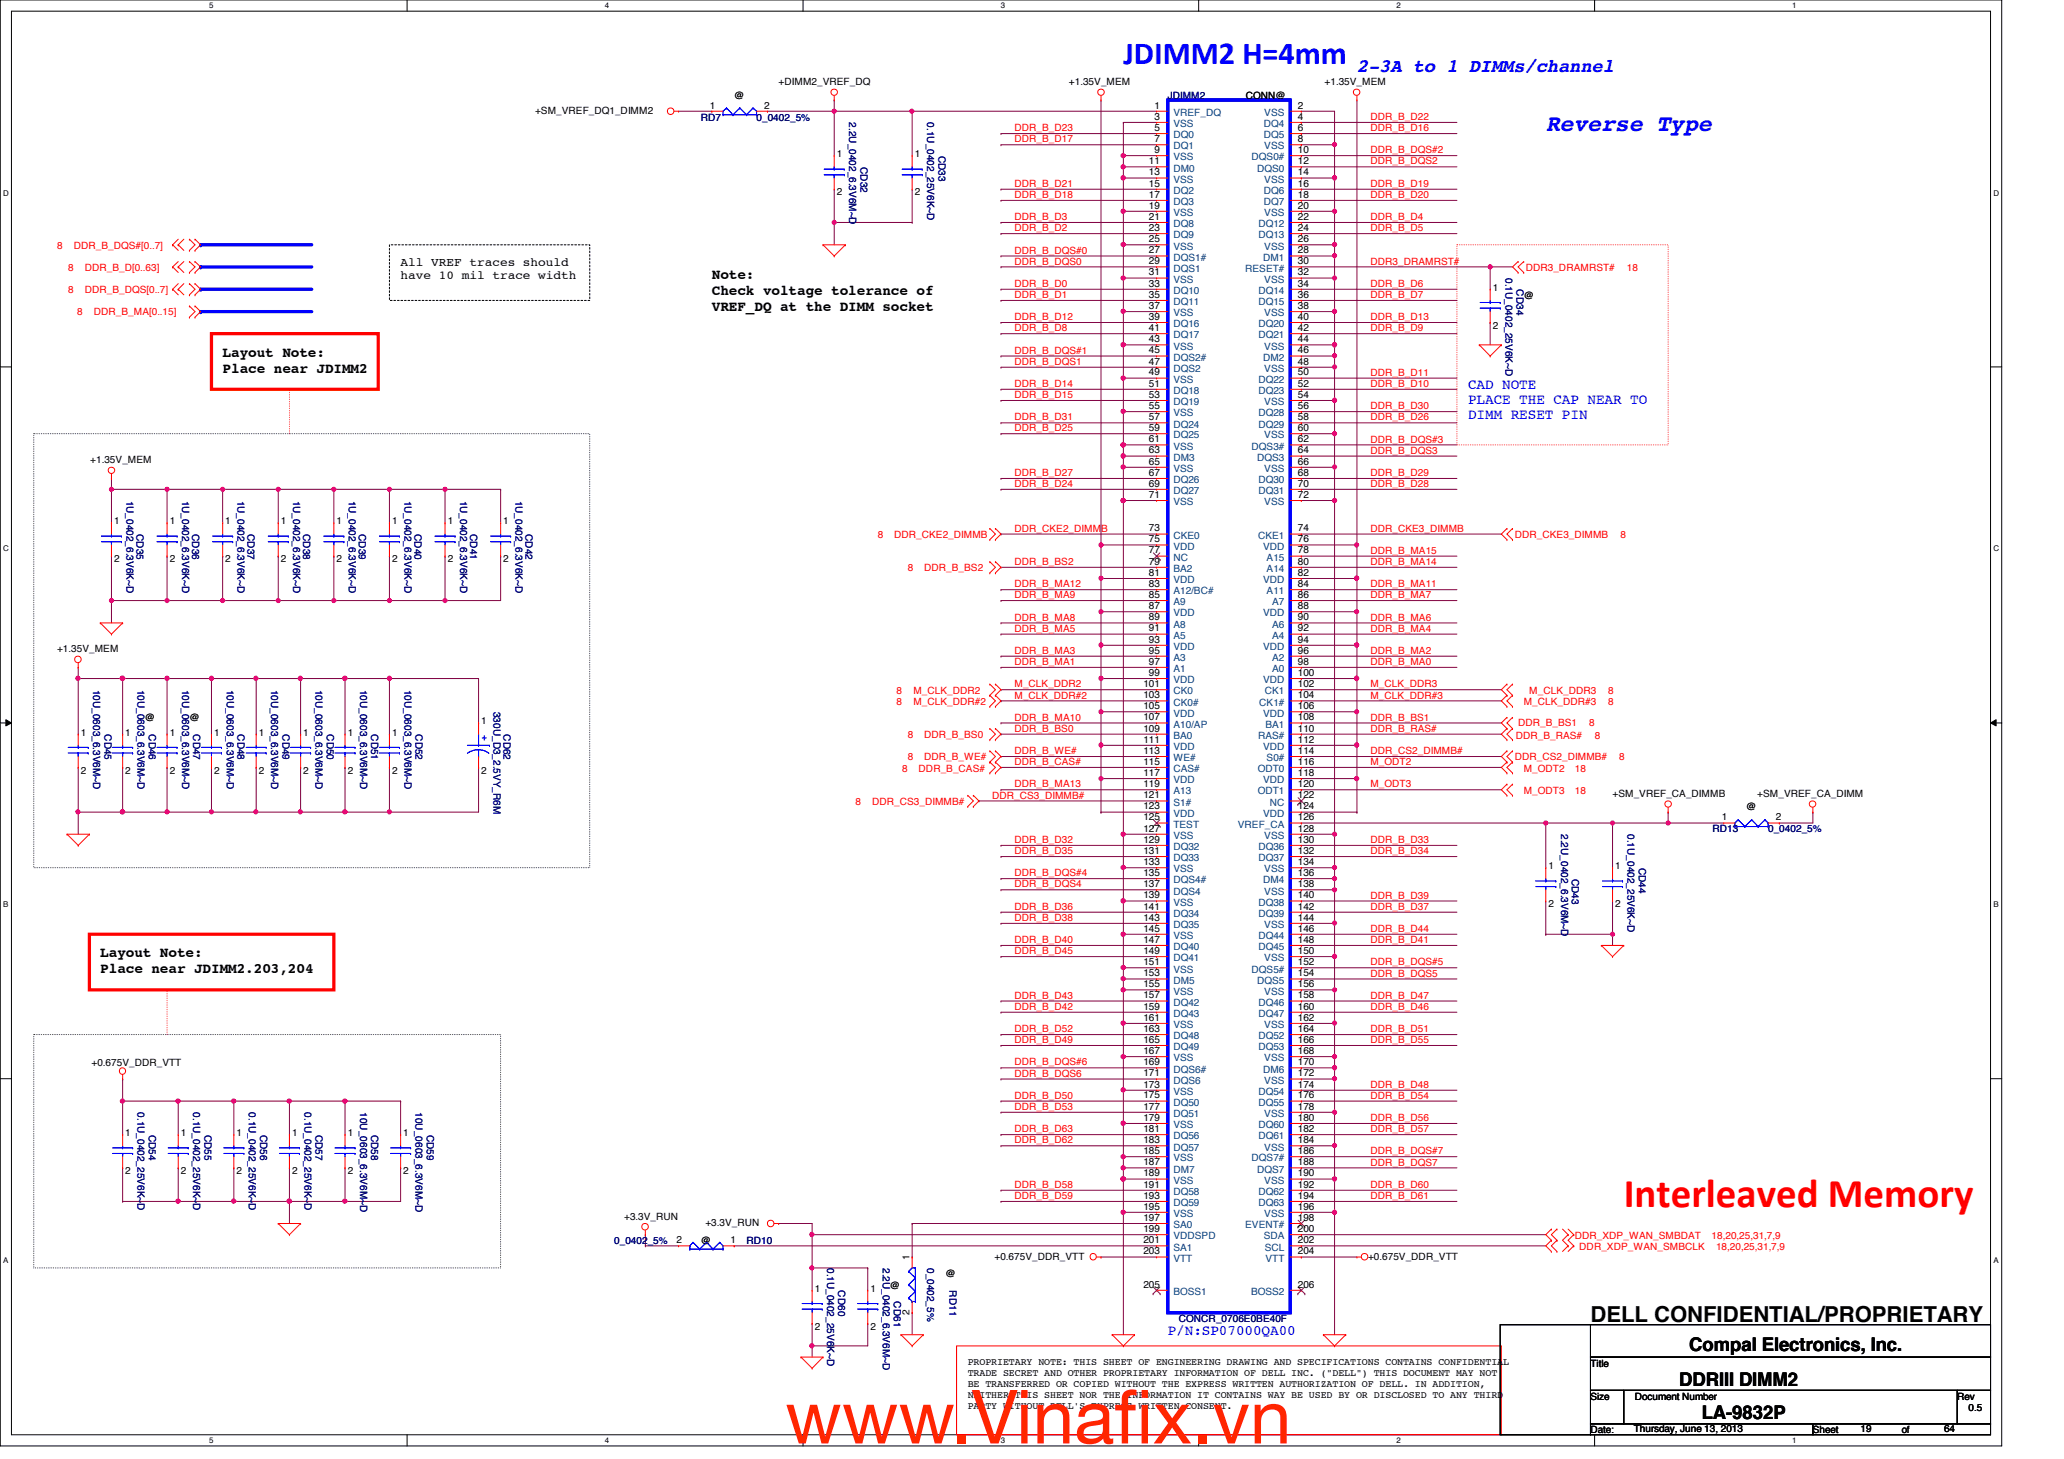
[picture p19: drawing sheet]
<svg xmlns="http://www.w3.org/2000/svg" width="297mm" height="210mm" viewBox="0 0 297 210" stroke-linecap="round" stroke-linejoin="round" font-family="sans-serif">
<defs><g id="words">
<g font-size="10.6" fill="#ff2600">
<text x="113" y="207.7">www.Vinaf</text>
<text x="160.4" y="207.7">ix.vn</text>
</g>
<text font-size="5.9" fill="#f00" x="233.7" y="173.6">Interleaved Memory</text>
<text font-size="4.6" fill="#00f" x="161.7" y="9.2">JDIMM2 H=4mm</text>
<text font-size="3.3" fill="#00f" x="222.5" y="18.8">Reverse Type</text>
<text font-size="3.2" x="228.9" y="190.2">DELL CONFIDENTIAL/PROPRIETARY</text>
<text font-size="2.7" fill="#00f" x="195.3" y="10.3">2-3A to 1 DIMMs/channel</text>
<g font-size="2.7">
<text x="243.1" y="194.4">Compal Electronics, Inc.</text>
<text x="241.7" y="199.4">DDRIII DIMM2</text>
<text x="244.9" y="204.2">LA-9832P</text>
</g>
<g font-size="2.1">
<text x="102.4" y="40.1">Note:</text>
<text x="102.4" y="42.4">Check voltage tolerance of</text>
<text x="102.4" y="44.7">VREF_DQ at the DIMM socket</text>
<text x="32" y="51.3">Layout Note:</text>
<text x="32" y="53.6">Place near JDIMM2</text>
<text x="14.4" y="137.7">Layout Note:</text>
<text x="14.4" y="140">Place near JDIMM2.203,204</text>
</g>
<g font-size="2.1" fill="#00f">
<text x="211.3" y="56">CAD NOTE</text>
<text x="211.3" y="58.2">PLACE THE CAP NEAR TO</text>
<text x="211.3" y="60.3">DIMM RESET PIN</text>
<text x="168.1" y="192">P/N:SP07000QA00</text>
</g>
<g font-size="1.7">
<text x="57.7" y="38.2">All VREF traces should</text>
<text x="57.7" y="40.1">have 10 mil trace width</text>
</g>
<g font-size="1.4">
<text x="77" y="16.4">+SM_VREF_DQ1_DIMM2</text>
<text x="102.1" y="15.6">1</text>
<text x="105.7" y="14.2">@</text>
<text x="110" y="15.6">2</text>
<text x="112.1" y="12.2">+DIMM2_VREF_DQ</text>
<text x="153.8" y="12.2">+1.35V_MEM</text>
<text x="166.2" y="15.6">1</text>
<text x="166.2" y="17.2">3</text>
<text x="179.3" y="14.2">CONN@</text>
<text x="186.8" y="15.6">2</text>
<text x="186.8" y="17.2">4</text>
<text x="190.6" y="12.2">+1.35V_MEM</text>
<text x="120.4" y="22.6">1</text>
<text x="131.7" y="22.6">1</text>
<text x="165.4" y="23.6">11</text>
<text x="166.2" y="18.8">5</text>
<text x="166.2" y="20.4">7</text>
<text x="166.2" y="22">9</text>
<text x="186.8" y="18.8">6</text>
<text x="186.8" y="20.4">8</text>
<text x="186.8" y="22">10</text>
<text x="186.8" y="23.6">12</text>
<text x="120.4" y="28.1">2</text>
<text x="131.7" y="28.1">2</text>
<text x="165.4" y="25.2">13</text>
<text x="165.4" y="26.8">15</text>
<text x="165.4" y="28.4">17</text>
<text x="186.8" y="25.2">14</text>
<text x="186.8" y="26.8">16</text>
<text x="186.8" y="28.4">18</text>
<text x="165.4" y="30">19</text>
<text x="165.4" y="31.6">21</text>
<text x="165.4" y="33.2">23</text>
<text x="165.4" y="34.8">25</text>
<text x="186.8" y="30">20</text>
<text x="186.8" y="31.6">22</text>
<text x="186.8" y="33.2">24</text>
<text x="186.8" y="34.8">26</text>
<text x="165.4" y="36.4">27</text>
<text x="165.4" y="38">29</text>
<text x="165.4" y="39.6">31</text>
<text x="165.4" y="41.2">33</text>
<text x="186.8" y="36.4">28</text>
<text x="186.8" y="38">30</text>
<text x="186.8" y="39.6">32</text>
<text x="186.8" y="41.2">34</text>
<text x="214.8" y="41.8">1</text>
<text x="165.4" y="42.8">35</text>
<text x="165.4" y="44.5">37</text>
<text x="165.4" y="46">39</text>
<text x="165.4" y="47.6">41</text>
<text x="186.8" y="42.8">36</text>
<text x="186.8" y="44.5">38</text>
<text x="186.8" y="46">40</text>
<text x="186.8" y="47.6">42</text>
<text x="214.8" y="47.3">2</text>
<text x="219.3" y="43">@</text>
<text x="165.4" y="49.2">43</text>
<text x="165.4" y="50.8">45</text>
<text x="165.4" y="52.5">47</text>
<text x="186.8" y="49.2">44</text>
<text x="186.8" y="50.8">46</text>
<text x="186.8" y="52.5">48</text>
<text x="165.4" y="54">49</text>
<text x="165.4" y="55.6">51</text>
<text x="165.4" y="57.2">53</text>
<text x="165.4" y="58.8">55</text>
<text x="186.8" y="54">50</text>
<text x="186.8" y="55.6">52</text>
<text x="186.8" y="57.2">54</text>
<text x="186.8" y="58.8">56</text>
<text x="165.4" y="60.5">57</text>
<text x="165.4" y="62">59</text>
<text x="165.4" y="63.6">61</text>
<text x="165.4" y="65.2">63</text>
<text x="186.8" y="60.5">58</text>
<text x="186.8" y="62">60</text>
<text x="186.8" y="63.6">62</text>
<text x="186.8" y="65.2">64</text>
<text x="13" y="66.6">+1.35V_MEM</text>
<text x="165.4" y="66.8">65</text>
<text x="165.4" y="68.5">67</text>
<text x="165.4" y="70">69</text>
<text x="165.4" y="71.6">71</text>
<text x="186.8" y="66.8">66</text>
<text x="186.8" y="68.5">68</text>
<text x="186.8" y="70">70</text>
<text x="186.8" y="71.6">72</text>
<text x="16.4" y="75.4">1</text>
<text x="24.4" y="75.4">1</text>
<text x="32.4" y="75.4">1</text>
<text x="40.4" y="75.4">1</text>
<text x="48.4" y="75.4">1</text>
<text x="56.4" y="75.4">1</text>
<text x="64.4" y="75.4">1</text>
<text x="72.4" y="75.4">1</text>
<text x="165.4" y="76.5">73</text>
<text x="186.8" y="76.5">74</text>
<text x="16.4" y="80.9">2</text>
<text x="24.4" y="80.9">2</text>
<text x="32.4" y="80.9">2</text>
<text x="40.4" y="80.9">2</text>
<text x="48.4" y="80.9">2</text>
<text x="56.4" y="80.9">2</text>
<text x="64.4" y="80.9">2</text>
<text x="72.4" y="80.9">2</text>
<text x="165.4" y="78">75</text>
<text x="165.4" y="79.6">77</text>
<text x="165.4" y="81.2">79</text>
<text x="165.4" y="82.8">81</text>
<text x="186.8" y="78">76</text>
<text x="186.8" y="79.6">78</text>
<text x="186.8" y="81.2">80</text>
<text x="186.8" y="82.8">82</text>
<text x="165.4" y="84.5">83</text>
<text x="165.4" y="86">85</text>
<text x="165.4" y="87.6">87</text>
<text x="165.4" y="89.2">89</text>
<text x="186.8" y="84.5">84</text>
<text x="186.8" y="86">86</text>
<text x="186.8" y="87.6">88</text>
<text x="186.8" y="89.2">90</text>
<text x="8.2" y="93.9">+1.35V_MEM</text>
<text x="165.4" y="90.8">91</text>
<text x="165.4" y="92.5">93</text>
<text x="165.4" y="94">95</text>
<text x="165.4" y="95.6">97</text>
<text x="186.8" y="90.8">92</text>
<text x="186.8" y="92.5">94</text>
<text x="186.8" y="94">96</text>
<text x="186.8" y="95.6">98</text>
<text x="164.5" y="98.8">101</text>
<text x="164.5" y="100.5">103</text>
<text x="165.4" y="97.2">99</text>
<text x="186.8" y="97.2">100</text>
<text x="186.8" y="98.8">102</text>
<text x="186.8" y="100.5">104</text>
<text x="11.6" y="105.8">1</text>
<text x="18" y="105.8">1</text>
<text x="20.9" y="103.8">@</text>
<text x="24.4" y="105.8">1</text>
<text x="27.3" y="103.8">@</text>
<text x="30.8" y="105.8">1</text>
<text x="37.3" y="105.8">1</text>
<text x="43.6" y="105.8">1</text>
<text x="50" y="105.8">1</text>
<text x="56.4" y="105.8">1</text>
<text x="69.3" y="104.2">1</text>
<text x="164.5" y="102">105</text>
<text x="164.5" y="103.6">107</text>
<text x="164.5" y="105.2">109</text>
<text x="164.5" y="106.8">111</text>
<text x="186.8" y="102">106</text>
<text x="186.8" y="103.6">108</text>
<text x="186.8" y="105.2">110</text>
<text x="186.8" y="106.8">112</text>
<text x="11.6" y="111.3">2</text>
<text x="18" y="111.3">2</text>
<text x="24.4" y="111.3">2</text>
<text x="30.8" y="111.3">2</text>
<text x="37.3" y="111.3">2</text>
<text x="43.6" y="111.3">2</text>
<text x="50" y="111.3">2</text>
<text x="56.4" y="111.3">2</text>
<text x="69.3" y="111.3">2</text>
<text x="164.5" y="108.5">113</text>
<text x="164.5" y="110">115</text>
<text x="164.5" y="111.6">117</text>
<text x="164.5" y="113.2">119</text>
<text x="186.8" y="108.5">114</text>
<text x="186.8" y="110">116</text>
<text x="186.8" y="111.6">118</text>
<text x="186.8" y="113.2">120</text>
<text x="164.5" y="114.9">121</text>
<text x="164.5" y="116.5">123</text>
<text x="164.5" y="118">125</text>
<text x="164.5" y="119.6">127</text>
<text x="186.8" y="114.9">122</text>
<text x="186.8" y="116.5">124</text>
<text x="186.8" y="118">126</text>
<text x="186.8" y="119.6">128</text>
<text x="232.1" y="114.6">+SM_VREF_CA_DIMMB</text>
<text x="247.8" y="118">1</text>
<text x="251.3" y="116.6">@</text>
<text x="252.9" y="114.6">+SM_VREF_CA_DIMM</text>
<text x="255.6" y="118">2</text>
<text x="164.5" y="121.2">129</text>
<text x="164.5" y="122.9">131</text>
<text x="164.5" y="124.5">133</text>
<text x="186.8" y="121.2">130</text>
<text x="186.8" y="122.9">132</text>
<text x="186.8" y="124.5">134</text>
<text x="222.8" y="125">1</text>
<text x="232.4" y="125">1</text>
<text x="164.5" y="126">135</text>
<text x="164.5" y="127.6">137</text>
<text x="164.5" y="129.2">139</text>
<text x="164.5" y="130.9">141</text>
<text x="186.8" y="126">136</text>
<text x="186.8" y="127.6">138</text>
<text x="186.8" y="129.2">140</text>
<text x="186.8" y="130.9">142</text>
<text x="222.8" y="130.5">2</text>
<text x="232.4" y="130.5">2</text>
<text x="164.5" y="132.5">143</text>
<text x="164.5" y="134">145</text>
<text x="164.5" y="135.6">147</text>
<text x="164.5" y="137.2">149</text>
<text x="186.8" y="132.5">144</text>
<text x="186.8" y="134">146</text>
<text x="186.8" y="135.6">148</text>
<text x="186.8" y="137.2">150</text>
<text x="164.5" y="138.9">151</text>
<text x="164.5" y="140.5">153</text>
<text x="164.5" y="142">155</text>
<text x="164.5" y="143.6">157</text>
<text x="186.8" y="138.9">152</text>
<text x="186.8" y="140.5">154</text>
<text x="186.8" y="142">156</text>
<text x="186.8" y="143.6">158</text>
<text x="164.5" y="145.2">159</text>
<text x="164.5" y="146.9">161</text>
<text x="164.5" y="148.5">163</text>
<text x="186.8" y="145.2">160</text>
<text x="186.8" y="146.9">162</text>
<text x="186.8" y="148.5">164</text>
<text x="13.2" y="153.4">+0.675V_DDR_VTT</text>
<text x="164.5" y="150">165</text>
<text x="164.5" y="151.6">167</text>
<text x="164.5" y="153.2">169</text>
<text x="164.5" y="154.9">171</text>
<text x="186.8" y="150">166</text>
<text x="186.8" y="151.6">168</text>
<text x="186.8" y="153.2">170</text>
<text x="186.8" y="154.9">172</text>
<text x="164.5" y="156.5">173</text>
<text x="164.5" y="158">175</text>
<text x="164.5" y="159.6">177</text>
<text x="164.5" y="161.2">179</text>
<text x="186.8" y="156.5">174</text>
<text x="186.8" y="158">176</text>
<text x="186.8" y="159.6">178</text>
<text x="186.8" y="161.2">180</text>
<text x="18" y="163.4">1</text>
<text x="26" y="163.4">1</text>
<text x="34" y="163.4">1</text>
<text x="42" y="163.4">1</text>
<text x="50" y="163.4">1</text>
<text x="58" y="163.4">1</text>
<text x="164.5" y="162.9">181</text>
<text x="164.5" y="164.5">183</text>
<text x="164.5" y="166">185</text>
<text x="164.5" y="167.6">187</text>
<text x="186.8" y="162.9">182</text>
<text x="186.8" y="164.5">184</text>
<text x="186.8" y="166">186</text>
<text x="186.8" y="167.6">188</text>
<text x="18" y="168.9">2</text>
<text x="26" y="168.9">2</text>
<text x="34" y="168.9">2</text>
<text x="42" y="168.9">2</text>
<text x="50" y="168.9">2</text>
<text x="58" y="168.9">2</text>
<text x="164.5" y="169.2">189</text>
<text x="164.5" y="170.9">191</text>
<text x="164.5" y="172.5">193</text>
<text x="186.8" y="169.2">190</text>
<text x="186.8" y="170.9">192</text>
<text x="186.8" y="172.5">194</text>
<text x="89.8" y="175.5">+3.3V_RUN</text>
<text x="97.4" y="178.9">2</text>
<text x="100.9" y="179">@</text>
<text x="101.5" y="176.4">+3.3V_RUN</text>
<text x="105.2" y="178.9">1</text>
<text x="164.5" y="174">195</text>
<text x="164.5" y="175.6">197</text>
<text x="164.5" y="177.2">199</text>
<text x="164.5" y="178.9">201</text>
<text x="186.8" y="174">196</text>
<text x="186.8" y="175.6">198</text>
<text x="186.8" y="177.2">200</text>
<text x="186.8" y="178.9">202</text>
<text x="117.3" y="185.8">1</text>
<text x="125.3" y="185.8">1</text>
<text x="128.1" y="185.4">@</text>
<text x="130.9" y="181.3" transform="rotate(-90 130.9 181.3)">1</text>
<text x="136.1" y="183.8">@</text>
<text x="143.1" y="181.2">+0.675V_DDR_VTT</text>
<text x="164.5" y="180.5">203</text>
<text x="164.5" y="185.3">205</text>
<text x="186.8" y="180.5">204</text>
<text x="186.8" y="185.3">206</text>
<text x="196.9" y="181.2">+0.675V_DDR_VTT</text>
<text x="117.3" y="191.3">2</text>
<text x="125.3" y="191.3">2</text>
<text x="130.9" y="189.1" transform="rotate(-90 130.9 189.1)">2</text>
<text x="139.3" y="196.4">PROPRIETARY NOTE: THIS SHEET OF ENGINEERING DRAWING AND SPECIFICATIONS CONTAINS CONFIDENTIAL</text>
<text x="139.3" y="198">TRADE SECRET AND OTHER PROPRIETARY INFORMATION OF DELL INC. (&quot;DELL&quot;) THIS DOCUMENT MAY NOT</text>
<text x="228.9" y="196.6">Title</text>
<text x="139.3" y="199.6">BE TRANSFERRED OR COPIED WITHOUT THE EXPRESS WRITTEN AUTHORIZATION OF DELL. IN ADDITION,</text>
<text x="139.3" y="201.1">NEITHER THIS SHEET NOR THE INFORMATION IT CONTAINS WAY BE USED BY OR DISCLOSED TO ANY THIRD</text>
<text x="139.3" y="202.7">PARTY WITHOUT DELL'S EXPRESS WRITTEN CONSENT.</text>
<text x="228.9" y="201.4">Size</text>
<text x="235.3" y="201.4">Document Number</text>
<text x="281.7" y="201.4">Rev</text>
<text x="283.3" y="203">0.5</text>
<text x="228.9" y="206.2">Date:</text>
<text x="235.1" y="206">Thursday, June 13, 2013</text>
<text x="260.9" y="206.2">Sheet</text>
<text x="267.8" y="206">19</text>
<text x="273.7" y="206.2">of</text>
<text x="279.8" y="206">64</text>
</g>
<g font-size="1.4" fill="#000080">
<text x="100.9" y="17.4">RD7</text>
<text x="108.9" y="17.4">0_0402_5%</text>
<text x="122.2" y="17.6" transform="rotate(90 122.2 17.6)">2.2U_0402_6.3V6M~D</text>
<text x="133.4" y="17.6" transform="rotate(90 133.4 17.6)">0.1U_0402_25V6K~D</text>
<text x="168.1" y="14.2">JDIMM2</text>
<text x="135" y="22.4" transform="rotate(90 135 22.4)">CD33</text>
<text x="123.8" y="24" transform="rotate(90 123.8 24)">CD32</text>
<text x="216.7" y="40" transform="rotate(90 216.7 40)">0.1U_0402_25V6K~D</text>
<text x="218.2" y="41.6" transform="rotate(90 218.2 41.6)">CD34</text>
<text x="18.2" y="72" transform="rotate(90 18.2 72)">1U_0402_6.3V6K~D</text>
<text x="19.6" y="76.8" transform="rotate(90 19.6 76.8)">CD35</text>
<text x="26.2" y="72" transform="rotate(90 26.2 72)">1U_0402_6.3V6K~D</text>
<text x="27.6" y="76.8" transform="rotate(90 27.6 76.8)">CD36</text>
<text x="34.2" y="72" transform="rotate(90 34.2 72)">1U_0402_6.3V6K~D</text>
<text x="35.6" y="76.8" transform="rotate(90 35.6 76.8)">CD37</text>
<text x="42.2" y="72" transform="rotate(90 42.2 72)">1U_0402_6.3V6K~D</text>
<text x="43.6" y="76.8" transform="rotate(90 43.6 76.8)">CD38</text>
<text x="50.2" y="72" transform="rotate(90 50.2 72)">1U_0402_6.3V6K~D</text>
<text x="51.6" y="76.8" transform="rotate(90 51.6 76.8)">CD39</text>
<text x="58.2" y="72" transform="rotate(90 58.2 72)">1U_0402_6.3V6K~D</text>
<text x="59.6" y="76.8" transform="rotate(90 59.6 76.8)">CD40</text>
<text x="66.2" y="72" transform="rotate(90 66.2 72)">1U_0402_6.3V6K~D</text>
<text x="67.6" y="76.8" transform="rotate(90 67.6 76.8)">CD41</text>
<text x="74.2" y="72" transform="rotate(90 74.2 72)">1U_0402_6.3V6K~D</text>
<text x="75.6" y="76.8" transform="rotate(90 75.6 76.8)">CD42</text>
<text x="13.4" y="99.2" transform="rotate(90 13.4 99.2)">10U_0603_6.3V6M~D</text>
<text x="19.8" y="99.2" transform="rotate(90 19.8 99.2)">10U_0603_6.3V6M~D</text>
<text x="26.2" y="99.2" transform="rotate(90 26.2 99.2)">10U_0603_6.3V6M~D</text>
<text x="32.6" y="99.2" transform="rotate(90 32.6 99.2)">10U_0603_6.3V6M~D</text>
<text x="39" y="99.2" transform="rotate(90 39 99.2)">10U_0603_6.3V6M~D</text>
<text x="45.4" y="99.2" transform="rotate(90 45.4 99.2)">10U_0603_6.3V6M~D</text>
<text x="51.8" y="99.2" transform="rotate(90 51.8 99.2)">10U_0603_6.3V6M~D</text>
<text x="58.2" y="99.2" transform="rotate(90 58.2 99.2)">10U_0603_6.3V6M~D</text>
<text x="15" y="105.6" transform="rotate(90 15 105.6)">CD45</text>
<text x="21.4" y="105.6" transform="rotate(90 21.4 105.6)">CD46</text>
<text x="27.8" y="105.6" transform="rotate(90 27.8 105.6)">CD47</text>
<text x="34.2" y="105.6" transform="rotate(90 34.2 105.6)">CD48</text>
<text x="40.6" y="105.6" transform="rotate(90 40.6 105.6)">CD49</text>
<text x="47" y="105.6" transform="rotate(90 47 105.6)">CD50</text>
<text x="53.4" y="105.6" transform="rotate(90 53.4 105.6)">CD51</text>
<text x="59.8" y="105.6" transform="rotate(90 59.8 105.6)">CD52</text>
<text x="71" y="102.4" transform="rotate(90 71 102.4)">330U_D3_2.5VY_R6M</text>
<text x="72.5" y="105.6" transform="rotate(90 72.5 105.6)">CD62</text>
<text x="246.5" y="119.8">RD13</text>
<text x="254.5" y="119.8">0_0402_5%</text>
<text x="224.7" y="120" transform="rotate(90 224.7 120)">2.2U_0402_6.3V6M~D</text>
<text x="234.2" y="120" transform="rotate(90 234.2 120)">0.1U_0402_25V6K~D</text>
<text x="235.8" y="124.8" transform="rotate(90 235.8 124.8)">CD44</text>
<text x="226.2" y="126.4" transform="rotate(90 226.2 126.4)">CD43</text>
<text x="19.8" y="160" transform="rotate(90 19.8 160)">0.1U_0402_25V6K~D</text>
<text x="27.8" y="160" transform="rotate(90 27.8 160)">0.1U_0402_25V6K~D</text>
<text x="35.8" y="160" transform="rotate(90 35.8 160)">0.1U_0402_25V6K~D</text>
<text x="43.8" y="160" transform="rotate(90 43.8 160)">0.1U_0402_25V6K~D</text>
<text x="51.8" y="160" transform="rotate(90 51.8 160)">10U_0603_6.3V6M~D</text>
<text x="59.8" y="160" transform="rotate(90 59.8 160)">10U_0603_6.3V6M~D</text>
<text x="21.4" y="163.2" transform="rotate(90 21.4 163.2)">CD54</text>
<text x="29.4" y="163.2" transform="rotate(90 29.4 163.2)">CD55</text>
<text x="37.4" y="163.2" transform="rotate(90 37.4 163.2)">CD56</text>
<text x="45.4" y="163.2" transform="rotate(90 45.4 163.2)">CD57</text>
<text x="53.4" y="163.2" transform="rotate(90 53.4 163.2)">CD58</text>
<text x="61.4" y="163.2" transform="rotate(90 61.4 163.2)">CD59</text>
<text x="88.4" y="179">0_0402_5%</text>
<text x="107.4" y="179">RD10</text>
<text x="119" y="182.4" transform="rotate(90 119 182.4)">0.1U_0402_25V6K~D</text>
<text x="120.6" y="185.6" transform="rotate(90 120.6 185.6)">CD60</text>
<text x="127" y="182.4" transform="rotate(90 127 182.4)">2.2U_0402_6.3V6M~D</text>
<text x="133.4" y="182.4" transform="rotate(90 133.4 182.4)">0_0402_5%</text>
<text x="136.6" y="185.6" transform="rotate(90 136.6 185.6)">RD11</text>
<text x="128.6" y="187.2" transform="rotate(90 128.6 187.2)">CD61</text>
<text x="169.7" y="190.2">CONCR_0706E0BE40F</text>
</g>
<g font-size="1.4" fill="#004080">
<text x="168.9" y="16.7">VREF_DQ</text>
<text x="181.9" y="16.7">VSS</text>
<text x="168.9" y="18.3">VSS</text>
<text x="168.9" y="19.9">DQ0</text>
<text x="168.9" y="21.5">DQ1</text>
<text x="168.9" y="23.1">VSS</text>
<text x="180.1" y="23.1">DQS0#</text>
<text x="181.9" y="18.3">DQ4</text>
<text x="181.9" y="19.9">DQ5</text>
<text x="181.9" y="21.5">VSS</text>
<text x="168.9" y="24.7">DM0</text>
<text x="168.9" y="26.3">VSS</text>
<text x="168.9" y="27.9">DQ2</text>
<text x="168.9" y="29.5">DQ3</text>
<text x="180.9" y="24.7">DQS0</text>
<text x="181.9" y="27.9">DQ6</text>
<text x="181.9" y="29.5">DQ7</text>
<text x="181.9" y="26.3">VSS</text>
<text x="168.9" y="31.1">VSS</text>
<text x="168.9" y="32.7">DQ8</text>
<text x="168.9" y="34.3">DQ9</text>
<text x="168.9" y="35.9">VSS</text>
<text x="181.1" y="32.7">DQ12</text>
<text x="181.1" y="34.3">DQ13</text>
<text x="181.9" y="31.1">VSS</text>
<text x="181.9" y="35.9">VSS</text>
<text x="168.9" y="37.5">DQS1#</text>
<text x="168.9" y="39.1">DQS1</text>
<text x="168.9" y="40.7">VSS</text>
<text x="179.2" y="39.1">RESET#</text>
<text x="181.8" y="37.5">DM1</text>
<text x="181.9" y="40.7">VSS</text>
<text x="168.9" y="42.3">DQ10</text>
<text x="168.9" y="43.9">DQ11</text>
<text x="168.9" y="45.5">VSS</text>
<text x="168.9" y="47.1">DQ16</text>
<text x="181.1" y="42.3">DQ14</text>
<text x="181.1" y="43.9">DQ15</text>
<text x="181.1" y="47.1">DQ20</text>
<text x="181.9" y="45.5">VSS</text>
<text x="168.9" y="48.7">DQ17</text>
<text x="168.9" y="50.3">VSS</text>
<text x="168.9" y="51.9">DQS2#</text>
<text x="168.9" y="53.5">DQS2</text>
<text x="181.1" y="48.7">DQ21</text>
<text x="181.8" y="51.9">DM2</text>
<text x="181.9" y="50.3">VSS</text>
<text x="181.9" y="53.5">VSS</text>
<text x="168.9" y="55.1">VSS</text>
<text x="168.9" y="56.7">DQ18</text>
<text x="168.9" y="58.3">DQ19</text>
<text x="168.9" y="59.9">VSS</text>
<text x="181.1" y="55.1">DQ22</text>
<text x="181.1" y="56.7">DQ23</text>
<text x="181.1" y="59.9">DQ28</text>
<text x="181.9" y="58.3">VSS</text>
<text x="168.9" y="61.5">DQ24</text>
<text x="168.9" y="63.1">DQ25</text>
<text x="168.9" y="64.7">VSS</text>
<text x="180.1" y="64.7">DQS3#</text>
<text x="181.1" y="61.5">DQ29</text>
<text x="181.9" y="63.1">VSS</text>
<text x="168.9" y="66.3">DM3</text>
<text x="168.9" y="67.9">VSS</text>
<text x="168.9" y="69.5">DQ26</text>
<text x="168.9" y="71.1">DQ27</text>
<text x="180.9" y="66.3">DQS3</text>
<text x="181.1" y="69.5">DQ30</text>
<text x="181.1" y="71.1">DQ31</text>
<text x="181.9" y="67.9">VSS</text>
<text x="168.9" y="72.7">VSS</text>
<text x="168.9" y="77.5">CKE0</text>
<text x="181.1" y="77.5">CKE1</text>
<text x="181.9" y="72.7">VSS</text>
<text x="168.9" y="79.1">VDD</text>
<text x="168.9" y="80.7">NC</text>
<text x="168.9" y="82.3">BA2</text>
<text x="168.9" y="83.9">VDD</text>
<text x="181.8" y="79.1">VDD</text>
<text x="181.8" y="83.9">VDD</text>
<text x="182.3" y="80.7">A15</text>
<text x="182.3" y="82.3">A14</text>
<text x="168.9" y="85.5">A12/BC#</text>
<text x="168.9" y="87.1">A9</text>
<text x="168.9" y="88.7">VDD</text>
<text x="181.8" y="88.7">VDD</text>
<text x="182.3" y="85.5">A11</text>
<text x="183.1" y="87.1">A7</text>
<text x="168.9" y="90.3">A8</text>
<text x="168.9" y="91.9">A5</text>
<text x="168.9" y="93.5">VDD</text>
<text x="168.9" y="95.1">A3</text>
<text x="181.8" y="93.5">VDD</text>
<text x="183.1" y="90.3">A6</text>
<text x="183.1" y="91.9">A4</text>
<text x="183.1" y="95.1">A2</text>
<text x="168.9" y="96.7">A1</text>
<text x="168.9" y="98.3">VDD</text>
<text x="168.9" y="99.9">CK0</text>
<text x="168.9" y="101.5">CK0#</text>
<text x="181.2" y="101.5">CK1#</text>
<text x="181.8" y="98.3">VDD</text>
<text x="182" y="99.9">CK1</text>
<text x="183.1" y="96.7">A0</text>
<text x="168.9" y="103.1">VDD</text>
<text x="168.9" y="104.7">A10/AP</text>
<text x="168.9" y="106.3">BA0</text>
<text x="168.9" y="107.9">VDD</text>
<text x="181.1" y="106.3">RAS#</text>
<text x="181.8" y="103.1">VDD</text>
<text x="181.8" y="107.9">VDD</text>
<text x="182.1" y="104.7">BA1</text>
<text x="168.9" y="109.5">WE#</text>
<text x="168.9" y="111.1">CAS#</text>
<text x="168.9" y="112.7">VDD</text>
<text x="181" y="111.1">ODT0</text>
<text x="181.8" y="112.7">VDD</text>
<text x="182.3" y="109.5">S0#</text>
<text x="168.9" y="114.3">A13</text>
<text x="168.9" y="115.9">S1#</text>
<text x="168.9" y="117.5">VDD</text>
<text x="168.9" y="119.1">TEST</text>
<text x="178.1" y="119.1">VREF_CA</text>
<text x="181" y="114.3">ODT1</text>
<text x="181.8" y="117.5">VDD</text>
<text x="182.7" y="115.9">NC</text>
<text x="168.9" y="120.7">VSS</text>
<text x="168.9" y="122.3">DQ32</text>
<text x="168.9" y="123.9">DQ33</text>
<text x="168.9" y="125.5">VSS</text>
<text x="181.1" y="122.3">DQ36</text>
<text x="181.1" y="123.9">DQ37</text>
<text x="181.9" y="120.7">VSS</text>
<text x="181.9" y="125.5">VSS</text>
<text x="168.9" y="127.1">DQS4#</text>
<text x="168.9" y="128.7">DQS4</text>
<text x="168.9" y="130.3">VSS</text>
<text x="168.9" y="131.9">DQ34</text>
<text x="181.1" y="130.3">DQ38</text>
<text x="181.1" y="131.9">DQ39</text>
<text x="181.8" y="127.1">DM4</text>
<text x="181.9" y="128.7">VSS</text>
<text x="168.9" y="133.5">DQ35</text>
<text x="168.9" y="135.1">VSS</text>
<text x="168.9" y="136.7">DQ40</text>
<text x="181.1" y="135.1">DQ44</text>
<text x="181.1" y="136.7">DQ45</text>
<text x="181.9" y="133.5">VSS</text>
<text x="168.9" y="138.3">DQ41</text>
<text x="168.9" y="139.9">VSS</text>
<text x="168.9" y="141.5">DM5</text>
<text x="168.9" y="143.1">VSS</text>
<text x="180.1" y="139.9">DQS5#</text>
<text x="180.9" y="141.5">DQS5</text>
<text x="181.9" y="138.3">VSS</text>
<text x="181.9" y="143.1">VSS</text>
<text x="168.9" y="144.7">DQ42</text>
<text x="168.9" y="146.3">DQ43</text>
<text x="168.9" y="147.9">VSS</text>
<text x="168.9" y="149.5">DQ48</text>
<text x="181.1" y="144.7">DQ46</text>
<text x="181.1" y="146.3">DQ47</text>
<text x="181.1" y="149.5">DQ52</text>
<text x="181.9" y="147.9">VSS</text>
<text x="168.9" y="151.1">DQ49</text>
<text x="168.9" y="152.7">VSS</text>
<text x="168.9" y="154.3">DQS6#</text>
<text x="168.9" y="155.9">DQS6</text>
<text x="181.1" y="151.1">DQ53</text>
<text x="181.8" y="154.3">DM6</text>
<text x="181.9" y="152.7">VSS</text>
<text x="181.9" y="155.9">VSS</text>
<text x="168.9" y="157.5">VSS</text>
<text x="168.9" y="159.1">DQ50</text>
<text x="168.9" y="160.7">DQ51</text>
<text x="181.1" y="157.5">DQ54</text>
<text x="181.1" y="159.1">DQ55</text>
<text x="181.9" y="160.7">VSS</text>
<text x="168.9" y="162.3">VSS</text>
<text x="168.9" y="163.9">DQ56</text>
<text x="168.9" y="165.5">DQ57</text>
<text x="168.9" y="167.1">VSS</text>
<text x="180.1" y="167.1">DQS7#</text>
<text x="181.1" y="162.3">DQ60</text>
<text x="181.1" y="163.9">DQ61</text>
<text x="181.9" y="165.5">VSS</text>
<text x="168.9" y="168.7">DM7</text>
<text x="168.9" y="170.3">VSS</text>
<text x="168.9" y="171.9">DQ58</text>
<text x="168.9" y="173.5">DQ59</text>
<text x="180.9" y="168.7">DQS7</text>
<text x="181.1" y="171.9">DQ62</text>
<text x="181.1" y="173.5">DQ63</text>
<text x="181.9" y="170.3">VSS</text>
<text x="168.9" y="175.1">VSS</text>
<text x="168.9" y="176.7">SA0</text>
<text x="168.9" y="178.3">VDDSPD</text>
<text x="168.9" y="179.9">SA1</text>
<text x="179.2" y="176.7">EVENT#</text>
<text x="181.9" y="178.3">SDA</text>
<text x="181.9" y="175.1">VSS</text>
<text x="182" y="179.9">SCL</text>
<text x="168.9" y="181.5">VTT</text>
<text x="182.1" y="181.5">VTT</text>
<text x="168.9" y="186.3">BOSS1</text>
<text x="180" y="186.3">BOSS2</text>
</g>
<g font-size="1.4" fill="#f00">
<text x="197.2" y="17.3">DDR_B_D22</text>
<text x="146" y="20.5">DDR_B_D17</text>
<text x="146" y="18.9">DDR_B_D23</text>
<text x="197.2" y="18.9">DDR_B_D16</text>
<text x="197.2" y="22.1">DDR_B_DQS#2</text>
<text x="197.2" y="23.7">DDR_B_DQS2</text>
<text x="146" y="28.5">DDR_B_D18</text>
<text x="146" y="26.9">DDR_B_D21</text>
<text x="197.2" y="26.9">DDR_B_D19</text>
<text x="197.2" y="28.5">DDR_B_D20</text>
<text x="8.2" y="35.8">8</text>
<text x="10.6" y="35.8">DDR_B_DQS#[0..7]</text>
<text x="146" y="33.3">DDR_B_D2</text>
<text x="146" y="31.7">DDR_B_D3</text>
<text x="197.2" y="33.3">DDR_B_D5</text>
<text x="197.2" y="31.7">DDR_B_D4</text>
<text x="9.8" y="39">8</text>
<text x="12.2" y="39">DDR_B_D[0..63]</text>
<text x="146" y="41.3">DDR_B_D0</text>
<text x="146" y="36.5">DDR_B_DQS#0</text>
<text x="146" y="38.1">DDR_B_DQS0</text>
<text x="197.2" y="38.1">DDR3_DRAMRST#</text>
<text x="197.2" y="41.3">DDR_B_D6</text>
<text x="219.6" y="39">DDR3_DRAMRST#</text>
<text x="234.1" y="39">18</text>
<text x="9.8" y="42.2">8</text>
<text x="11.1" y="45.4">8</text>
<text x="12.2" y="42.2">DDR_B_DQS[0..7]</text>
<text x="13.5" y="45.4">DDR_B_MA[0..15]</text>
<text x="146" y="42.9">DDR_B_D1</text>
<text x="146" y="47.7">DDR_B_D8</text>
<text x="146" y="46.1">DDR_B_D12</text>
<text x="197.2" y="42.9">DDR_B_D7</text>
<text x="197.2" y="47.7">DDR_B_D9</text>
<text x="197.2" y="46.1">DDR_B_D13</text>
<text x="146" y="50.9">DDR_B_DQS#1</text>
<text x="146" y="52.5">DDR_B_DQS1</text>
<text x="146" y="57.3">DDR_B_D15</text>
<text x="146" y="55.7">DDR_B_D14</text>
<text x="197.2" y="58.9">DDR_B_D30</text>
<text x="197.2" y="55.7">DDR_B_D10</text>
<text x="197.2" y="54.1">DDR_B_D11</text>
<text x="146" y="60.5">DDR_B_D31</text>
<text x="146" y="62.1">DDR_B_D25</text>
<text x="197.2" y="65.3">DDR_B_DQS3</text>
<text x="197.2" y="63.7">DDR_B_DQS#3</text>
<text x="197.2" y="60.5">DDR_B_D26</text>
<text x="146" y="68.5">DDR_B_D27</text>
<text x="146" y="70.1">DDR_B_D24</text>
<text x="197.2" y="70.1">DDR_B_D28</text>
<text x="197.2" y="68.5">DDR_B_D29</text>
<text x="126.3" y="77.4">8</text>
<text x="128.7" y="77.4">DDR_CKE2_DIMMB</text>
<text x="146" y="76.5">DDR_CKE2_DIMMB</text>
<text x="197.2" y="76.5">DDR_CKE3_DIMMB</text>
<text x="218" y="77.4">DDR_CKE3_DIMMB</text>
<text x="233.2" y="77.4">8</text>
<text x="130.6" y="82.2">8</text>
<text x="133" y="82.2">DDR_B_BS2</text>
<text x="146" y="81.3">DDR_B_BS2</text>
<text x="197.2" y="81.3">DDR_B_MA14</text>
<text x="197.2" y="79.7">DDR_B_MA15</text>
<text x="146" y="84.5">DDR_B_MA12</text>
<text x="146" y="86.1">DDR_B_MA9</text>
<text x="146" y="89.3">DDR_B_MA8</text>
<text x="197.2" y="86.1">DDR_B_MA7</text>
<text x="197.2" y="89.3">DDR_B_MA6</text>
<text x="197.2" y="84.5">DDR_B_MA11</text>
<text x="146" y="90.9">DDR_B_MA5</text>
<text x="146" y="94.1">DDR_B_MA3</text>
<text x="146" y="95.7">DDR_B_MA1</text>
<text x="197.2" y="90.9">DDR_B_MA4</text>
<text x="197.2" y="94.1">DDR_B_MA2</text>
<text x="197.2" y="95.7">DDR_B_MA0</text>
<text x="129" y="99.8">8</text>
<text x="129" y="101.4">8</text>
<text x="131.4" y="99.8">M_CLK_DDR2</text>
<text x="131.4" y="101.4">M_CLK_DDR#2</text>
<text x="146" y="98.9">M_CLK_DDR2</text>
<text x="146" y="100.5">M_CLK_DDR#2</text>
<text x="197.2" y="98.9">M_CLK_DDR3</text>
<text x="197.2" y="100.5">M_CLK_DDR#3</text>
<text x="219.3" y="101.4">M_CLK_DDR#3</text>
<text x="220.1" y="99.8">M_CLK_DDR3</text>
<text x="231.4" y="99.8">8</text>
<text x="231.4" y="101.4">8</text>
<text x="130.6" y="106.2">8</text>
<text x="133" y="106.2">DDR_B_BS0</text>
<text x="146" y="103.7">DDR_B_MA10</text>
<text x="146" y="105.3">DDR_B_BS0</text>
<text x="197.2" y="103.7">DDR_B_BS1</text>
<text x="197.2" y="105.3">DDR_B_RAS#</text>
<text x="218.1" y="106.3">DDR_B_RAS#</text>
<text x="218.5" y="104.4">DDR_B_BS1</text>
<text x="228.7" y="104.4">8</text>
<text x="229.5" y="106.3">8</text>
<text x="129.8" y="111">8</text>
<text x="130.6" y="109.4">8</text>
<text x="132.2" y="111">DDR_B_CAS#</text>
<text x="133" y="109.4">DDR_B_WE#</text>
<text x="146" y="108.5">DDR_B_WE#</text>
<text x="146" y="110.1">DDR_B_CAS#</text>
<text x="146" y="113.3">DDR_B_MA13</text>
<text x="197.2" y="110.1">M_ODT2</text>
<text x="197.2" y="113.3">M_ODT3</text>
<text x="197.2" y="108.5">DDR_CS2_DIMMB#</text>
<text x="218" y="109.4">DDR_CS2_DIMMB#</text>
<text x="219.3" y="111">M_ODT2</text>
<text x="226.7" y="111">18</text>
<text x="233" y="109.4">8</text>
<text x="123.1" y="115.8">8</text>
<text x="125.5" y="115.8">DDR_CS3_DIMMB#</text>
<text x="142.8" y="114.9">DDR_CS3_DIMMB#</text>
<text x="219.3" y="114.2">M_ODT3</text>
<text x="226.7" y="114.2">18</text>
<text x="146" y="122.9">DDR_B_D35</text>
<text x="146" y="121.3">DDR_B_D32</text>
<text x="197.2" y="122.9">DDR_B_D34</text>
<text x="197.2" y="121.3">DDR_B_D33</text>
<text x="146" y="130.9">DDR_B_D36</text>
<text x="146" y="126.1">DDR_B_DQS#4</text>
<text x="146" y="127.7">DDR_B_DQS4</text>
<text x="197.2" y="130.9">DDR_B_D37</text>
<text x="197.2" y="129.3">DDR_B_D39</text>
<text x="146" y="132.5">DDR_B_D38</text>
<text x="146" y="137.3">DDR_B_D45</text>
<text x="146" y="135.7">DDR_B_D40</text>
<text x="197.2" y="134.1">DDR_B_D44</text>
<text x="197.2" y="135.7">DDR_B_D41</text>
<text x="146" y="143.7">DDR_B_D43</text>
<text x="197.2" y="138.9">DDR_B_DQS#5</text>
<text x="197.2" y="140.5">DDR_B_DQS5</text>
<text x="197.2" y="143.7">DDR_B_D47</text>
<text x="146" y="145.3">DDR_B_D42</text>
<text x="146" y="148.5">DDR_B_D52</text>
<text x="197.2" y="145.3">DDR_B_D46</text>
<text x="197.2" y="148.5">DDR_B_D51</text>
<text x="146" y="150.1">DDR_B_D49</text>
<text x="146" y="153.3">DDR_B_DQS#6</text>
<text x="146" y="154.9">DDR_B_DQS6</text>
<text x="197.2" y="150.1">DDR_B_D55</text>
<text x="146" y="158.1">DDR_B_D50</text>
<text x="146" y="159.7">DDR_B_D53</text>
<text x="197.2" y="161.3">DDR_B_D56</text>
<text x="197.2" y="158.1">DDR_B_D54</text>
<text x="197.2" y="156.5">DDR_B_D48</text>
<text x="146" y="164.5">DDR_B_D62</text>
<text x="146" y="162.9">DDR_B_D63</text>
<text x="197.2" y="166.1">DDR_B_DQS#7</text>
<text x="197.2" y="167.7">DDR_B_DQS7</text>
<text x="197.2" y="162.9">DDR_B_D57</text>
<text x="146" y="170.9">DDR_B_D58</text>
<text x="146" y="172.5">DDR_B_D59</text>
<text x="197.2" y="170.9">DDR_B_D60</text>
<text x="197.2" y="172.5">DDR_B_D61</text>
<text x="226.6" y="178.2">DDR_XDP_WAN_SMBDAT</text>
<text x="227.3" y="179.8">DDR_XDP_WAN_SMBCLK</text>
<text x="246.3" y="178.2">18,20,25,31,7,9</text>
<text x="247" y="179.8">18,20,25,31,7,9</text>
</g>
<text font-size="1.4" fill="#00f" x="69.3" y="106.6">+</text>
<g font-size="1.1">
<text x="30.1" y="1.1">5</text>
<text x="87" y="1.1">4</text>
<text x="144" y="1.1">3</text>
<text x="201" y="1.1">2</text>
<text x="257.9" y="1.1">1</text>
<text x=".5" y="28.2">D</text>
<text x="286.9" y="28.2">D</text>
<text x=".5" y="79.3">C</text>
<text x="286.9" y="79.3">C</text>
<text x=".5" y="130.6">B</text>
<text x="286.9" y="130.6">B</text>
<text x=".5" y="181.7">A</text>
<text x="286.9" y="181.7">A</text>
<text x="30.1" y="207.6">5</text>
<text x="87" y="207.6">4</text>
<text x="144" y="207.6">3</text>
<text x="201" y="207.6">2</text>
<text x="257.9" y="207.6">1</text>
</g>
</g></defs>
<path d="M0 0h288.1v208h-288.1zM1.6 1.6h284.9v204.8h-284.9z" fill="none" stroke="#000" stroke-width=".14"/>
<g fill="#fff">
<path d="M30.1 .2h.6v1.2h-.6z"/>
<path d="M30.1 206.6h.6v1.2h-.6z"/>
</g>
<path d="M58.6 0v1.6M58.6 206.4v1.6" fill="none" stroke="#000" stroke-width=".14"/>
<g fill="#fff">
<path d="M87 .2h.6v1.2h-.6z"/>
<path d="M87 206.6h.6v1.2h-.6z"/>
</g>
<path d="M115.6 0v1.6M115.6 206.4v1.6" fill="none" stroke="#000" stroke-width=".14"/>
<g fill="#fff">
<path d="M144 .2h.6v1.2h-.6z"/>
<path d="M144 206.6h.6v1.2h-.6z"/>
</g>
<path d="M172.5 0v1.6M172.5 206.4v1.6" fill="none" stroke="#000" stroke-width=".14"/>
<g fill="#fff">
<path d="M201 .2h.5v1.2h-.5z"/>
<path d="M201 206.6h.5v1.2h-.5z"/>
</g>
<path d="M229.5 0v1.6M229.5 206.4v1.6" fill="none" stroke="#000" stroke-width=".14"/>
<g fill="#fff">
<path d="M257.9 .2h.6v1.2h-.6z"/>
<path d="M257.9 206.6h.6v1.2h-.6z"/>
<path d="M.5 27.2h.7v1.2h-.7z"/>
<path d="M286.9 27.2h.8v1.2h-.8z"/>
<path d="M.5 78.4h.7v1.1h-.7z"/>
<path d="M286.9 78.4h.8v1.1h-.8z"/>
</g>
<path d="M0 52.8h1.6M286.5 52.8h1.6" fill="none" stroke="#000" stroke-width=".14"/>
<g fill="#fff">
<path d="M.5 129.6h.7v1.2h-.7z"/>
<path d="M286.9 129.6h.7v1.2h-.7z"/>
</g>
<path d="M0 104h1.6M.8 103.5l.8 .5-.8 .4zM286.5 104l.8-.5v.9zM286.5 104h1.6" fill="none" stroke="#000" stroke-width=".14"/>
<path d="M.8 103.5l.8 .5-.8 .4zM286.5 104l.8-.5v.9z" fill="#000"/>
<g fill="#fff">
<path d="M.5 180.8h.7v1.1h-.7z"/>
<path d="M286.9 180.8h.7v1.1h-.7z"/>
</g>
<path d="M0 155.2h1.6M286.5 155.2h1.6" fill="none" stroke="#000" stroke-width=".14"/>
<path d="M137.7 193.6h78.4v12.8h-78.4z" fill="none" stroke="#f00" stroke-width=".14"/>
<path d="M209.7 35.2h30.4v28.8h-30.4zM41.7 56h.1M41.7 62.4v-6.4M24 148.8v-6.4M24 142.4h.1" fill="none" stroke="#f00" stroke-width=".14" stroke-dasharray="0 .3"/>
<path d="M30.4 48h24v8h-24zM12.9 134.4h35.1v8h-35.1z" fill="none" stroke="#f00" stroke-width=".47"/>
<path d="M4.9 62.4h80v62.4h-80zM4.9 148.8h67.1v33.6h-67.1z" fill="none" stroke="#000" stroke-width=".14" stroke-dasharray="0 .3"/>
<path d="M56 35.2h28.9v8h-28.9z" fill="none" stroke="#000" stroke-width=".14" stroke-dasharray=".3 .3"/>
<path d="M28.9 44.8h16" fill="none" stroke="#00f" stroke-width=".47"/>
<circle cx="28.9" cy="44.8" r=".23" fill="#00f"/>
<path d="M28.9 38.4h16" fill="none" stroke="#00f" stroke-width=".47"/>
<circle cx="28.9" cy="38.4" r=".23" fill="#00f"/>
<path d="M28.9 41.6h16" fill="none" stroke="#00f" stroke-width=".47"/>
<circle cx="28.9" cy="41.6" r=".23" fill="#00f"/>
<path d="M28.9 35.2h16" fill="none" stroke="#00f" stroke-width=".47"/>
<circle cx="28.9" cy="35.2" r=".23" fill="#00f"/>
<path d="M192.1 52.8h.1M192.1 52.8v4.8M24 70.4h.1M24 70.4v4.8" fill="none" stroke="#800040" stroke-width=".14"/>
<circle cx="192.1" cy="57.6" r=".31" fill="#f0f"/>
<circle cx="192.1" cy="57.6" r=".31" fill="none" stroke="#f0f" stroke-width=".14"/>
<circle cx="192.1" cy="52.8" r=".3" fill="#f0f"/>
<circle cx="192.1" cy="52.8" r=".3" fill="none" stroke="#f0f" stroke-width=".14"/>
<path d="M187.3 25.6h.1M187.3 25.6h4.8M161.7 44.8h.1M161.7 40v4.8M187.3 57.6h.1M187.3 40h.1M187.3 57.6h4.8M187.3 40h4.8" fill="none" stroke="#800040" stroke-width=".14"/>
<circle cx="161.7" cy="44.8" r=".31" fill="#f0f"/>
<circle cx="161.7" cy="44.8" r=".31" fill="none" stroke="#f0f" stroke-width=".14"/>
<path d="M120.1 16h.1M120.1 16h11.2" fill="none" stroke="#800040" stroke-width=".14"/>
<circle cx="131.2" cy="16" r=".3" fill="#f0f"/>
<circle cx="131.2" cy="16" r=".3" fill="none" stroke="#f0f" stroke-width=".14"/>
<circle cx="120.1" cy="16" r=".3" fill="#f0f"/>
<circle cx="120.1" cy="16" r=".3" fill="none" stroke="#f0f" stroke-width=".14"/>
<path d="M214.5 38.4h.1M214.5 38.4h3.2M161.7 64h.1M161.7 64h4.8" fill="none" stroke="#800040" stroke-width=".14"/>
<circle cx="214.5" cy="38.4" r=".3" fill="#f0f"/>
<circle cx="214.5" cy="38.4" r=".3" fill="none" stroke="#f0f" stroke-width=".14"/>
<path d="M120.1 32h.1M120.1 27.2v4.8M161.7 25.6h.1M161.7 25.6h4.8M187.3 36.8h.1M187.3 36.8h4.8M32 70.4h.1M32 70.4h8" fill="none" stroke="#800040" stroke-width=".14"/>
<circle cx="32" cy="70.4" r=".3" fill="#f0f"/>
<circle cx="32" cy="70.4" r=".3" fill="none" stroke="#f0f" stroke-width=".14"/>
<path d="M120.1 32h.1M120.1 32h11.2M161.7 59.2h.1M161.7 54.4v4.8M161.7 67.2h.1M161.7 67.2h4.8" fill="none" stroke="#800040" stroke-width=".14"/>
<circle cx="161.7" cy="59.2" r=".31" fill="#f0f"/>
<circle cx="161.7" cy="59.2" r=".31" fill="none" stroke="#f0f" stroke-width=".14"/>
<path d="M161.7 25.6h.1M161.7 25.6v4.8" fill="none" stroke="#800040" stroke-width=".14"/>
<circle cx="161.7" cy="30.4" r=".31" fill="#f0f"/>
<circle cx="161.7" cy="30.4" r=".31" fill="none" stroke="#f0f" stroke-width=".14"/>
<circle cx="161.6" cy="25.6" r=".32" fill="#f0f"/>
<circle cx="161.6" cy="25.6" r=".32" fill="none" stroke="#f0f" stroke-width=".14"/>
<path d="M131.3 16h.1M131.3 16v6.4M187.3 20.8h.1M187.3 20.8h4.8M187.3 52.8h.1M187.3 52.8h4.8M161.7 67.2h.1M161.7 67.2v4.8M187.3 62.4h.1M187.3 62.4h4.8" fill="none" stroke="#800040" stroke-width=".14"/>
<circle cx="161.7" cy="72" r=".31" fill="#f0f"/>
<circle cx="161.7" cy="72" r=".31" fill="none" stroke="#f0f" stroke-width=".14"/>
<circle cx="161.7" cy="67.2" r=".31" fill="#f0f"/>
<circle cx="161.7" cy="67.2" r=".31" fill="none" stroke="#f0f" stroke-width=".14"/>
<path d="M161.7 35.2h.1M161.7 30.4v4.8" fill="none" stroke="#800040" stroke-width=".14"/>
<circle cx="161.7" cy="35.2" r=".31" fill="#f0f"/>
<circle cx="161.7" cy="35.2" r=".31" fill="none" stroke="#f0f" stroke-width=".14"/>
<path d="M120.1 32h.1M120.1 32v3.2" fill="none" stroke="#800040" stroke-width=".14"/>
<circle cx="120.1" cy="32" r=".3" fill="#f0f"/>
<circle cx="120.1" cy="32" r=".3" fill="none" stroke="#f0f" stroke-width=".14"/>
<path d="M187.3 30.4h.1M187.3 30.4h4.8M161.7 54.4h.1M161.7 54.4h4.8M187.3 51.2h.1M187.3 51.2h4.8M192.1 57.6v4.8M192.1 62.4h.1M16 80h.1M16 80v6.4M24 80h.1M24 80v6.4" fill="none" stroke="#800040" stroke-width=".14"/>
<circle cx="192.1" cy="62.4" r=".3" fill="#f0f"/>
<circle cx="192.1" cy="62.4" r=".3" fill="none" stroke="#f0f" stroke-width=".14"/>
<path d="M161.7 40h.1M161.7 49.6h.1M161.7 40h4.8M161.7 44.8v4.8M187.3 44.8h.1M187.3 44.8h4.8M161.7 72h.1M161.7 72h4.8" fill="none" stroke="#800040" stroke-width=".14"/>
<circle cx="161.6" cy="49.6" r=".32" fill="#f0f"/>
<circle cx="161.6" cy="49.6" r=".32" fill="none" stroke="#f0f" stroke-width=".14"/>
<g fill="none" stroke="#800040" stroke-width=".14">
<path d="M120.1 16h.1M120.1 16v6.4M161.7 17.6h.1M161.7 17.6h4.8M187.3 35.2h.1M187.3 35.2h4.8M161.7 59.2h.1M161.7 54.4h.1M161.7 59.2h4.8M161.7 49.6v4.8M16 70.4h.1M16 70.4v4.8"/>
<path d="M32 70.4h.1M32 70.4v4.8M16 86.4h.1M16 86.4v3.2M40 80h.1M40 80v6.4"/>
</g>
<circle cx="161.7" cy="54.4" r=".31" fill="#f0f"/>
<circle cx="161.7" cy="54.4" r=".31" fill="none" stroke="#f0f" stroke-width=".14"/>
<path d="M161.7 35.2v4.8M161.7 40h.1" fill="none" stroke="#800040" stroke-width=".14"/>
<circle cx="161.7" cy="40" r=".31" fill="#f0f"/>
<circle cx="161.7" cy="40" r=".31" fill="none" stroke="#f0f" stroke-width=".14"/>
<path d="M161.7 17.6v4.8M161.7 22.4h.1M161.7 30.4h.1M161.7 30.4h4.8M161.7 44.8h.1M161.7 59.2v4.8M161.7 44.8h4.8M161.7 65.6h.1M161.7 64h.1M161.7 65.6h4.8M32 80h.1M32 80v6.4" fill="none" stroke="#800040" stroke-width=".14"/>
<circle cx="161.7" cy="64" r=".31" fill="#f0f"/>
<circle cx="161.7" cy="64" r=".31" fill="none" stroke="#f0f" stroke-width=".14"/>
<path d="M131.3 32h.1M131.3 27.2v4.8M161.7 24h.1M161.7 24h4.8M187.3 49.6h.1M187.3 49.6h4.8M187.3 67.2h.1M187.3 67.2h4.8" fill="none" stroke="#800040" stroke-width=".14"/>
<circle cx="161.7" cy="24" r=".31" fill="#f0f"/>
<circle cx="161.7" cy="24" r=".31" fill="none" stroke="#f0f" stroke-width=".14"/>
<path d="M40 70.4h.1M40 70.4v4.8" fill="none" stroke="#800040" stroke-width=".14"/>
<circle cx="40" cy="70.4" r=".3" fill="#f0f"/>
<circle cx="40" cy="70.4" r=".3" fill="none" stroke="#f0f" stroke-width=".14"/>
<path d="M192.1 67.2h.1M192.1 62.4v4.8" fill="none" stroke="#800040" stroke-width=".14"/>
<circle cx="192.1" cy="67.2" r=".3" fill="#f0f"/>
<circle cx="192.1" cy="67.2" r=".3" fill="none" stroke="#f0f" stroke-width=".14"/>
<g fill="none" stroke="#800040" stroke-width=".14">
<path d="M187.3 16h.1M187.3 16h4.8M161.7 22.4h.1M161.7 35.2h.1M161.7 22.4h4.8M161.7 35.2h4.8M161.7 49.6h.1M161.7 49.6h4.8M187.3 72h.1M187.3 72h4.8M11.3 97.6h.1M11.3 97.6v8"/>
<path d="M17.6 97.6h.1M17.6 97.6v8M24 97.6h.1M24 97.6v8M30.4 97.6h.1M30.4 97.6v8M36.9 97.6h.1M36.9 97.6v8M43.3 97.6h.1M43.3 97.6v8"/>
</g>
<circle cx="43.2" cy="97.6" r=".31" fill="#f0f"/>
<circle cx="43.2" cy="97.6" r=".31" fill="none" stroke="#f0f" stroke-width=".14"/>
<path d="M56 97.6h.1M56 97.6v8" fill="none" stroke="#800040" stroke-width=".14"/>
<circle cx="56" cy="97.6" r=".31" fill="#f0f"/>
<circle cx="56" cy="97.6" r=".31" fill="none" stroke="#f0f" stroke-width=".14"/>
<path d="M11.3 97.6h.1M11.3 97.6h6.3" fill="none" stroke="#800040" stroke-width=".14"/>
<circle cx="17.6" cy="97.6" r=".32" fill="#f0f"/>
<circle cx="17.6" cy="97.6" r=".32" fill="none" stroke="#f0f" stroke-width=".14"/>
<circle cx="11.2" cy="97.6" r=".31" fill="#f0f"/>
<circle cx="11.2" cy="97.6" r=".31" fill="none" stroke="#f0f" stroke-width=".14"/>
<path d="M11.3 96h.1M11.3 96v1.6M17.6 97.6h.1M17.6 97.6h6.4" fill="none" stroke="#800040" stroke-width=".14"/>
<circle cx="17.6" cy="97.6" r=".32" fill="#f0f"/>
<circle cx="17.6" cy="97.6" r=".32" fill="none" stroke="#f0f" stroke-width=".14"/>
<path d="M24 97.6h.1M24 97.6h6.4" fill="none" stroke="#800040" stroke-width=".14"/>
<circle cx="24" cy="97.6" r=".31" fill="#f0f"/>
<circle cx="24" cy="97.6" r=".31" fill="none" stroke="#f0f" stroke-width=".14"/>
<path d="M30.4 97.6h.1M30.4 97.6h6.5" fill="none" stroke="#800040" stroke-width=".14"/>
<circle cx="30.4" cy="97.6" r=".31" fill="#f0f"/>
<circle cx="30.4" cy="97.6" r=".31" fill="none" stroke="#f0f" stroke-width=".14"/>
<path d="M49.7 97.6h.1M49.7 97.6h6.3M11.3 116.8h.1M11.3 116.8v3.2M11.3 116.8h6.3" fill="none" stroke="#800040" stroke-width=".14"/>
<circle cx="17.6" cy="116.8" r=".31" fill="#f0f"/>
<circle cx="17.6" cy="116.8" r=".31" fill="none" stroke="#f0f" stroke-width=".14"/>
<circle cx="11.2" cy="116.8" r=".3" fill="#f0f"/>
<circle cx="11.2" cy="116.8" r=".3" fill="none" stroke="#f0f" stroke-width=".14"/>
<path d="M56 110.4h.1M56 110.4v6.4" fill="none" stroke="#800040" stroke-width=".14"/>
<circle cx="56" cy="116.8" r=".3" fill="#f0f"/>
<circle cx="56" cy="116.8" r=".3" fill="none" stroke="#f0f" stroke-width=".14"/>
<path d="M11.3 110.4h.1M11.3 110.4v6.4M43.3 110.4h.1M43.3 110.4v6.4" fill="none" stroke="#800040" stroke-width=".14"/>
<circle cx="43.2" cy="116.8" r=".3" fill="#f0f"/>
<circle cx="43.2" cy="116.8" r=".3" fill="none" stroke="#f0f" stroke-width=".14"/>
<path d="M30.4 110.4h.1M30.4 116.8h.1M30.4 110.4v6.4M36.9 110.4h.1M36.9 110.4v6.4h-6.5M49.7 116.8h.1M49.7 116.8h6.3" fill="none" stroke="#800040" stroke-width=".14"/>
<circle cx="30.4" cy="116.8" r=".3" fill="#f0f"/>
<circle cx="30.4" cy="116.8" r=".3" fill="none" stroke="#f0f" stroke-width=".14"/>
<path d="M24 110.4h.1M24 116.8h.1M24 110.4v6.4M24 116.8h6.4" fill="none" stroke="#800040" stroke-width=".14"/>
<circle cx="24" cy="116.8" r=".3" fill="#f0f"/>
<circle cx="24" cy="116.8" r=".3" fill="none" stroke="#f0f" stroke-width=".14"/>
<path d="M17.6 110.4h.1M17.6 116.8h.1M17.6 110.4v6.4M17.6 116.8h6.4" fill="none" stroke="#800040" stroke-width=".14"/>
<circle cx="17.6" cy="116.8" r=".31" fill="#f0f"/>
<circle cx="17.6" cy="116.8" r=".31" fill="none" stroke="#f0f" stroke-width=".14"/>
<path d="M36.9 97.6h.1M36.9 97.6h6.4" fill="none" stroke="#800040" stroke-width=".14"/>
<circle cx="36.8" cy="97.6" r=".31" fill="#f0f"/>
<circle cx="36.8" cy="97.6" r=".31" fill="none" stroke="#f0f" stroke-width=".14"/>
<path d="M36.9 116.8h.1M36.9 116.8h6.4" fill="none" stroke="#800040" stroke-width=".14"/>
<circle cx="36.8" cy="116.8" r=".3" fill="#f0f"/>
<circle cx="36.8" cy="116.8" r=".3" fill="none" stroke="#f0f" stroke-width=".14"/>
<path d="M41.7 172.8h.1M41.7 172.8v3.2" fill="none" stroke="#800040" stroke-width=".14"/>
<circle cx="41.6" cy="172.8" r=".31" fill="#f0f"/>
<circle cx="41.6" cy="172.8" r=".31" fill="none" stroke="#f0f" stroke-width=".14"/>
<path d="M17.6 158.4h.1M17.6 158.4v4.8" fill="none" stroke="#800040" stroke-width=".14"/>
<circle cx="17.6" cy="158.4" r=".31" fill="#f0f"/>
<circle cx="17.6" cy="158.4" r=".31" fill="none" stroke="#f0f" stroke-width=".14"/>
<path d="M25.7 158.4h.1M25.7 158.4v4.8M33.7 158.4h.1M33.7 158.4v4.8M41.7 158.4h.1M41.7 158.4v4.8" fill="none" stroke="#800040" stroke-width=".14"/>
<circle cx="41.6" cy="158.4" r=".31" fill="#f0f"/>
<circle cx="41.6" cy="158.4" r=".31" fill="none" stroke="#f0f" stroke-width=".14"/>
<path d="M33.7 158.4h.1M33.7 158.4h8" fill="none" stroke="#800040" stroke-width=".14"/>
<circle cx="33.6" cy="158.4" r=".31" fill="#f0f"/>
<circle cx="33.6" cy="158.4" r=".31" fill="none" stroke="#f0f" stroke-width=".14"/>
<path d="M25.7 158.4h.1M25.7 158.4h8" fill="none" stroke="#800040" stroke-width=".14"/>
<circle cx="25.6" cy="158.4" r=".31" fill="#f0f"/>
<circle cx="25.6" cy="158.4" r=".31" fill="none" stroke="#f0f" stroke-width=".14"/>
<path d="M17.6 158.4h.1M17.6 158.4h8.1M17.6 168h.1M17.6 168v4.8M33.7 172.8h.1M33.7 172.8h8" fill="none" stroke="#800040" stroke-width=".14"/>
<circle cx="33.6" cy="172.8" r=".31" fill="#f0f"/>
<circle cx="33.6" cy="172.8" r=".31" fill="none" stroke="#f0f" stroke-width=".14"/>
<path d="M25.7 168h.1M25.7 172.8h.1M25.7 168v4.8M33.7 168h.1M33.7 168v4.8h-8M41.7 168h.1M41.7 168v4.8" fill="none" stroke="#800040" stroke-width=".14"/>
<circle cx="25.6" cy="172.8" r=".31" fill="#f0f"/>
<circle cx="25.6" cy="172.8" r=".31" fill="none" stroke="#f0f" stroke-width=".14"/>
<path d="M32 86.4h.1M32 86.4h8M17.6 155.2h.1M17.6 155.2v3.2M17.6 172.8h.1M17.6 172.8h8.1" fill="none" stroke="#800040" stroke-width=".14"/>
<circle cx="32" cy="86.4" r=".3" fill="#f0f"/>
<circle cx="32" cy="86.4" r=".3" fill="none" stroke="#f0f" stroke-width=".14"/>
<path d="M16 86.4h.1M16 86.4h8" fill="none" stroke="#800040" stroke-width=".14"/>
<circle cx="16" cy="86.4" r=".3" fill="#f0f"/>
<circle cx="16" cy="86.4" r=".3" fill="none" stroke="#f0f" stroke-width=".14"/>
<path d="M16 70.4h.1M16 70.4h8" fill="none" stroke="#800040" stroke-width=".14"/>
<circle cx="16" cy="70.4" r=".3" fill="#f0f"/>
<circle cx="16" cy="70.4" r=".3" fill="none" stroke="#f0f" stroke-width=".14"/>
<path d="M16 68.8h.1M16 68.8v1.6M24 86.4h.1M24 86.4h8" fill="none" stroke="#800040" stroke-width=".14"/>
<circle cx="24" cy="86.4" r=".3" fill="#f0f"/>
<circle cx="24" cy="86.4" r=".3" fill="none" stroke="#f0f" stroke-width=".14"/>
<path d="M24 70.4h.1M24 70.4h8" fill="none" stroke="#800040" stroke-width=".14"/>
<circle cx="24" cy="70.4" r=".3" fill="#f0f"/>
<circle cx="24" cy="70.4" r=".3" fill="none" stroke="#f0f" stroke-width=".14"/>
<path d="M49.7 97.6h.1M49.7 97.6v8" fill="none" stroke="#800040" stroke-width=".14"/>
<circle cx="49.6" cy="97.6" r=".32" fill="#f0f"/>
<circle cx="49.6" cy="97.6" r=".32" fill="none" stroke="#f0f" stroke-width=".14"/>
<path d="M49.7 110.4h.1M49.7 110.4v6.4" fill="none" stroke="#800040" stroke-width=".14"/>
<circle cx="49.6" cy="116.8" r=".31" fill="#f0f"/>
<circle cx="49.6" cy="116.8" r=".31" fill="none" stroke="#f0f" stroke-width=".14"/>
<path d="M161.7 22.4h.1M161.7 22.4v1.6M43.3 97.6h.1M43.3 97.6h6.4M43.3 116.8h.1M43.3 116.8h6.4" fill="none" stroke="#800040" stroke-width=".14"/>
<circle cx="161.7" cy="22.4" r=".31" fill="#f0f"/>
<circle cx="161.7" cy="22.4" r=".31" fill="none" stroke="#f0f" stroke-width=".14"/>
<path d="M161.7 64h.1M161.7 64v1.6" fill="none" stroke="#800040" stroke-width=".14"/>
<circle cx="161.7" cy="64" r=".31" fill="#f0f"/>
<circle cx="161.7" cy="64" r=".31" fill="none" stroke="#f0f" stroke-width=".14"/>
<path d="M97.7 16h4.7M102.4 16h.1M110.4 16h.1M120.1 14.4h.1M120.1 14.4v1.6h-9.7M158.5 14.4v64M158.5 78.4h.1" fill="none" stroke="#800040" stroke-width=".14"/>
<circle cx="158.5" cy="78.4" r=".3" fill="#f0f"/>
<circle cx="158.5" cy="78.4" r=".3" fill="none" stroke="#f0f" stroke-width=".14"/>
<path d="M131.3 16h.1M131.3 16h35.2M192.1 72h.1M192.1 67.2v4.8" fill="none" stroke="#800040" stroke-width=".14"/>
<circle cx="192.1" cy="72" r=".3" fill="#f0f"/>
<circle cx="192.1" cy="72" r=".3" fill="none" stroke="#f0f" stroke-width=".14"/>
<path d="M40 70.4h.1M40 70.4h8M72 70.4h.1M72 70.4v4.8M64 86.4h.1M72 80h.1M72 80v6.4h-8" fill="none" stroke="#800040" stroke-width=".14"/>
<circle cx="64" cy="86.4" r=".3" fill="#f0f"/>
<circle cx="64" cy="86.4" r=".3" fill="none" stroke="#f0f" stroke-width=".14"/>
<path d="M56 86.4h.1M64 80h.1M64 80v6.4h-8" fill="none" stroke="#800040" stroke-width=".14"/>
<circle cx="56" cy="86.4" r=".3" fill="#f0f"/>
<circle cx="56" cy="86.4" r=".3" fill="none" stroke="#f0f" stroke-width=".14"/>
<path d="M64 70.4h.1M64 70.4v4.8" fill="none" stroke="#800040" stroke-width=".14"/>
<circle cx="64" cy="70.4" r=".3" fill="#f0f"/>
<circle cx="64" cy="70.4" r=".3" fill="none" stroke="#f0f" stroke-width=".14"/>
<path d="M56 70.4h.1M56 70.4v4.8M64 70.4h.1M64 70.4h8" fill="none" stroke="#800040" stroke-width=".14"/>
<circle cx="56" cy="70.4" r=".3" fill="#f0f"/>
<circle cx="56" cy="70.4" r=".3" fill="none" stroke="#f0f" stroke-width=".14"/>
<path d="M48 70.4h.1M48 70.4v4.8M56 70.4h.1M56 70.4h8" fill="none" stroke="#800040" stroke-width=".14"/>
<circle cx="48" cy="70.4" r=".3" fill="#f0f"/>
<circle cx="48" cy="70.4" r=".3" fill="none" stroke="#f0f" stroke-width=".14"/>
<path d="M48 70.4h.1M48 70.4h8M40 86.4h.1M48 80h.1M48 80v6.4h-8" fill="none" stroke="#800040" stroke-width=".14"/>
<circle cx="40" cy="86.4" r=".3" fill="#f0f"/>
<circle cx="40" cy="86.4" r=".3" fill="none" stroke="#f0f" stroke-width=".14"/>
<path d="M48 86.4h.1M56 80h.1M56 80v6.4h-8" fill="none" stroke="#800040" stroke-width=".14"/>
<circle cx="48" cy="86.4" r=".3" fill="#f0f"/>
<circle cx="48" cy="86.4" r=".3" fill="none" stroke="#f0f" stroke-width=".14"/>
<g fill="none" stroke="#800040" stroke-width=".14">
<path d="M214.5 38.4h.1M214.5 38.4v3.2M214.5 46.4h.1M214.5 46.4v3.2M56 97.6h.1M56 97.6h12.9M56 116.8h.1M56 116.8h12.9M41.7 158.4h.1M41.7 158.4h8M49.7 158.4h.1M49.7 158.4v4.8"/>
<path d="M49.7 168h.1M49.7 172.8h.1M49.7 168v4.8M49.7 172.8h8"/>
</g>
<circle cx="49.6" cy="172.8" r=".31" fill="#f0f"/>
<circle cx="49.6" cy="172.8" r=".31" fill="none" stroke="#f0f" stroke-width=".14"/>
<path d="M49.7 158.4h.1M49.7 158.4h8M57.7 158.4h.1M57.7 158.4v4.8M57.7 168h.1M57.7 168v4.8" fill="none" stroke="#800040" stroke-width=".14"/>
<circle cx="49.6" cy="158.4" r=".31" fill="#f0f"/>
<circle cx="49.6" cy="158.4" r=".31" fill="none" stroke="#f0f" stroke-width=".14"/>
<path d="M192.1 36.8v3.2M192.1 40h.1" fill="none" stroke="#800040" stroke-width=".14"/>
<circle cx="192.1" cy="36.8" r=".3" fill="#f0f"/>
<circle cx="192.1" cy="36.8" r=".3" fill="none" stroke="#f0f" stroke-width=".14"/>
<circle cx="192.1" cy="40" r=".3" fill="#f0f"/>
<circle cx="192.1" cy="40" r=".3" fill="none" stroke="#f0f" stroke-width=".14"/>
<path d="M192.1 49.6h.1M192.1 49.6v1.6" fill="none" stroke="#800040" stroke-width=".14"/>
<circle cx="192.1" cy="49.6" r=".31" fill="#f0f"/>
<circle cx="192.1" cy="49.6" r=".31" fill="none" stroke="#f0f" stroke-width=".14"/>
<path d="M192.1 35.2h.1M192.1 30.4v4.8" fill="none" stroke="#800040" stroke-width=".14"/>
<circle cx="192.1" cy="35.2" r=".3" fill="#f0f"/>
<circle cx="192.1" cy="35.2" r=".3" fill="none" stroke="#f0f" stroke-width=".14"/>
<path d="M192.1 30.4h.1M192.1 25.6v4.8" fill="none" stroke="#800040" stroke-width=".14"/>
<circle cx="192.1" cy="30.4" r=".3" fill="#f0f"/>
<circle cx="192.1" cy="30.4" r=".3" fill="none" stroke="#f0f" stroke-width=".14"/>
<path d="M192.1 35.2h.1M192.1 35.2v1.6" fill="none" stroke="#800040" stroke-width=".14"/>
<circle cx="192.1" cy="35.2" r=".3" fill="#f0f"/>
<circle cx="192.1" cy="35.2" r=".3" fill="none" stroke="#f0f" stroke-width=".14"/>
<path d="M192.1 16v4.8M192.1 20.8h.1" fill="none" stroke="#800040" stroke-width=".14"/>
<circle cx="192.1" cy="20.8" r=".3" fill="#f0f"/>
<circle cx="192.1" cy="20.8" r=".3" fill="none" stroke="#f0f" stroke-width=".14"/>
<path d="M192.1 25.6h.1M192.1 20.8v4.8" fill="none" stroke="#800040" stroke-width=".14"/>
<circle cx="192.1" cy="25.6" r=".31" fill="#f0f"/>
<circle cx="192.1" cy="25.6" r=".31" fill="none" stroke="#f0f" stroke-width=".14"/>
<path d="M192.1 49.6h.1M192.1 44.8v4.8" fill="none" stroke="#800040" stroke-width=".14"/>
<circle cx="192.1" cy="49.6" r=".31" fill="#f0f"/>
<circle cx="192.1" cy="49.6" r=".31" fill="none" stroke="#f0f" stroke-width=".14"/>
<path d="M187.3 38.4h.1M187.3 38.4h27.2M192.1 51.2h.1M192.1 51.2v1.6" fill="none" stroke="#800040" stroke-width=".14"/>
<circle cx="192.1" cy="51.2" r=".3" fill="#f0f"/>
<circle cx="192.1" cy="51.2" r=".3" fill="none" stroke="#f0f" stroke-width=".14"/>
<path d="M192.1 44.8h.1M192.1 40v4.8" fill="none" stroke="#800040" stroke-width=".14"/>
<circle cx="192.1" cy="44.8" r=".3" fill="#f0f"/>
<circle cx="192.1" cy="44.8" r=".3" fill="none" stroke="#f0f" stroke-width=".14"/>
<path d="M195.3 14.4v64M195.3 78.4h.1" fill="none" stroke="#800040" stroke-width=".14"/>
<circle cx="195.2" cy="78.4" r=".3" fill="#f0f"/>
<circle cx="195.2" cy="78.4" r=".3" fill="none" stroke="#f0f" stroke-width=".14"/>
<path d="M161.7 24h.1M161.7 24v1.6M161.7 65.6h.1M161.7 65.6v1.6" fill="none" stroke="#800040" stroke-width=".14"/>
<circle cx="161.6" cy="65.6" r=".32" fill="#f0f"/>
<circle cx="161.6" cy="65.6" r=".32" fill="none" stroke="#f0f" stroke-width=".14"/>
<g fill="none" stroke="#800040" stroke-width=".14">
<path d="M144.1 19.2h.1M144.1 19.2h22.4M187.3 19.2h.1M187.3 17.6h.1M187.3 19.2h22.4M187.3 17.6h22.4M144.1 20.8h.1M144.1 28.8h.1M144.1 27.2h.1M144.1 33.6h.1M144.1 36.8h.1M144.1 38.4h.1"/>
<path d="M144.1 32h.1M144.1 20.8h22.4M144.1 28.8h22.4M144.1 27.2h22.4M144.1 33.6h22.4M144.1 36.8h22.4M144.1 38.4h22.4M144.1 32h22.4M187.3 27.2h.1M187.3 22.4h.1M187.3 24h.1M187.3 28.8h.1"/>
<path d="M187.3 33.6h.1M187.3 32h.1M187.3 28.8h22.4M187.3 27.2h22.4M187.3 22.4h22.4M187.3 24h22.4M187.3 33.6h22.4M187.3 32h22.4M144.1 41.6h.1M144.1 43.2h.1M144.1 48h.1M144.1 46.4h.1"/>
<path d="M144.1 51.2h.1M144.1 52.8h.1M144.1 57.6h.1M144.1 56h.1M144.1 41.6h22.4M144.1 43.2h22.4M144.1 48h22.4M144.1 46.4h22.4M144.1 51.2h22.4M144.1 52.8h22.4M144.1 57.6h22.4M144.1 56h22.4"/>
<path d="M187.3 41.6h.1M187.3 43.2h.1M187.3 48h.1M187.3 59.2h.1M187.3 46.4h.1M187.3 56h.1M187.3 54.4h.1M187.3 41.6h22.4M187.3 43.2h22.4M187.3 48h22.4M187.3 46.4h22.4M187.3 59.2h22.4"/>
<path d="M187.3 56h22.4M187.3 54.4h22.4M144.1 68.8h.1M144.1 70.4h.1M144.1 60.8h.1M144.1 62.4h.1M144.1 70.4h22.4M144.1 68.8h22.4M144.1 60.8h22.4M144.1 62.4h22.4M187.3 70.4h.1M187.3 65.6h.1"/>
<path d="M187.3 68.8h.1M187.3 64h.1M187.3 60.8h.1M187.3 76.8h.1M187.3 70.4h22.4M187.3 65.6h22.4M187.3 68.8h22.4M187.3 64h22.4M187.3 60.8h22.4M187.3 76.8h28.8M187.3 86.4h.1M187.3 81.6h.1"/>
<path d="M187.3 89.6h.1M187.3 91.2h.1M187.3 99.2h.1M187.3 94.4h.1M187.3 86.4h22.4M187.3 81.6h22.4M187.3 89.6h22.4M187.3 91.2h22.4M187.3 99.2h28.8M187.3 94.4h22.4M187.3 110.4h.1M187.3 104h.1"/>
<path d="M187.3 113.6h.1M187.3 105.6h.1M187.3 100.8h.1M187.3 110.4h28.8M187.3 104h28.8M187.3 113.6h28.8M187.3 105.6h28.8M187.3 100.8h28.8M187.3 137.6h.1M187.3 126.4h.1M187.3 137.6h4.8M187.3 126.4h4.8"/>
<path d="M187.3 153.6h.1M187.3 153.6h4.8M187.3 160h.1M187.3 160h4.8"/>
</g>
<circle cx="192.1" cy="126.4" r=".3" fill="#f0f"/>
<circle cx="192.1" cy="126.4" r=".3" fill="none" stroke="#f0f" stroke-width=".14"/>
<g fill="none" stroke="#800040" stroke-width=".14">
<path d="M187.3 84.8h.1M187.3 96h.1M187.3 80h.1M187.3 84.8h22.4M187.3 96h22.4M187.3 80h22.4M187.3 108.8h.1M187.3 112h.1M187.3 108.8h28.8M187.3 112h8M187.3 131.2h.1M187.3 123.2h.1"/>
<path d="M187.3 121.6h.1M187.3 128h.1M187.3 131.2h22.4M187.3 123.2h22.4M187.3 121.6h22.4M187.3 128h4.8M187.3 164.8h.1M187.3 169.6h.1M187.3 174.4h.1M187.3 166.4h.1M187.3 161.6h.1M187.3 168h.1"/>
<path d="M187.3 163.2h.1M187.3 171.2h.1M187.3 164.8h4.8M187.3 169.6h4.8M187.3 174.4h4.8M187.3 166.4h22.4M187.3 161.6h22.4M187.3 168h22.4M187.3 163.2h22.4M187.3 171.2h22.4"/>
</g>
<circle cx="195.2" cy="112" r=".3" fill="#f0f"/>
<circle cx="195.2" cy="112" r=".3" fill="none" stroke="#f0f" stroke-width=".14"/>
<path d="M187.3 107.2h.1M187.3 107.2h8" fill="none" stroke="#800040" stroke-width=".14"/>
<circle cx="195.2" cy="107.2" r=".3" fill="#f0f"/>
<circle cx="195.2" cy="107.2" r=".3" fill="none" stroke="#f0f" stroke-width=".14"/>
<path d="M187.3 97.6h.1M187.3 97.6h8M187.3 102.4h.1M187.3 102.4h8" fill="none" stroke="#800040" stroke-width=".14"/>
<circle cx="195.2" cy="97.6" r=".31" fill="#f0f"/>
<circle cx="195.2" cy="97.6" r=".31" fill="none" stroke="#f0f" stroke-width=".14"/>
<path d="M187.3 92.8h.1M187.3 92.8h8" fill="none" stroke="#800040" stroke-width=".14"/>
<circle cx="195.2" cy="92.8" r=".3" fill="#f0f"/>
<circle cx="195.2" cy="92.8" r=".3" fill="none" stroke="#f0f" stroke-width=".14"/>
<path d="M187.3 88h.1M187.3 83.2h.1M187.3 88h8M187.3 83.2h8M187.3 177.6h.1M187.3 179.2h.1M187.3 177.6h35.2M187.3 179.2h35.2" fill="none" stroke="#800040" stroke-width=".14"/>
<circle cx="195.2" cy="83.2" r=".3" fill="#f0f"/>
<circle cx="195.2" cy="83.2" r=".3" fill="none" stroke="#f0f" stroke-width=".14"/>
<path d="M187.3 78.4h.1M187.3 78.4h8M222.5 118.4h.1M222.5 118.4v6.4M232.1 118.4h.1M232.1 118.4v6.4M222.5 134.4h.1M222.5 129.6v4.8M222.5 134.4h9.6M232.1 134.4h.1M232.1 134.4v1.6" fill="none" stroke="#800040" stroke-width=".14"/>
<circle cx="232.1" cy="134.4" r=".3" fill="#f0f"/>
<circle cx="232.1" cy="134.4" r=".3" fill="none" stroke="#f0f" stroke-width=".14"/>
<g fill="none" stroke="#800040" stroke-width=".14">
<path d="M240.1 116.8h.1M240.1 118.4h.1M240.1 116.8v1.6M240.1 118.4h8M187.3 120h.1M187.3 124.8h.1M187.3 132.8h.1M187.3 120h4.8M187.3 124.8h4.8M187.3 132.8h4.8M187.3 142.4h.1M187.3 152h.1"/>
<path d="M187.3 155.2h.1M187.3 142.4h4.8M187.3 152h4.8M187.3 155.2h4.8M187.3 180.8h.1M187.3 180.8h8"/>
</g>
<circle cx="240.1" cy="118.4" r=".3" fill="#f0f"/>
<circle cx="240.1" cy="118.4" r=".3" fill="none" stroke="#f0f" stroke-width=".14"/>
<g fill="none" stroke="#800040" stroke-width=".14">
<path d="M187.3 116.8h8M195.3 116.8h.1M222.5 118.4h.1M222.5 118.4h9.6M187.3 139.2h.1M187.3 134.4h.1M187.3 139.2h22.4M187.3 134.4h22.4M187.3 140.8h.1M187.3 144h.1M187.3 145.6h.1M187.3 140.8h22.4"/>
<path d="M187.3 144h22.4M187.3 145.6h22.4M187.3 147.2h4.8M192.1 147.2h.1M187.3 172.8h.1M187.3 172.8h22.4"/>
</g>
<circle cx="232.1" cy="118.4" r=".3" fill="#f0f"/>
<circle cx="232.1" cy="118.4" r=".3" fill="none" stroke="#f0f" stroke-width=".14"/>
<circle cx="222.5" cy="118.4" r=".3" fill="#f0f"/>
<circle cx="222.5" cy="118.4" r=".3" fill="none" stroke="#f0f" stroke-width=".14"/>
<g fill="none" stroke="#800040" stroke-width=".14">
<path d="M232.1 118.4h.1M232.1 118.4h8M256.1 118.4h.1M260.9 116.8h.1M260.9 116.8v1.6h-4.8M187.3 136h.1M187.3 129.6h.1M187.3 136h22.4M187.3 129.6h22.4M232.1 134.4h.1M232.1 129.6v4.8M187.3 158.4h.1"/>
<path d="M187.3 148.8h.1M187.3 150.4h.1M187.3 156.8h.1M187.3 158.4h22.4M187.3 148.8h22.4M187.3 150.4h22.4M187.3 156.8h22.4M192.1 147.2h.1M192.1 147.2v4.8"/>
</g>
<circle cx="192.1" cy="147.2" r=".3" fill="#f0f"/>
<circle cx="192.1" cy="147.2" r=".3" fill="none" stroke="#f0f" stroke-width=".14"/>
<path d="M192.1 169.6h.1M192.1 169.6v4.8" fill="none" stroke="#800040" stroke-width=".14"/>
<circle cx="192.1" cy="169.6" r=".31" fill="#f0f"/>
<circle cx="192.1" cy="169.6" r=".31" fill="none" stroke="#f0f" stroke-width=".14"/>
<path d="M192.1 128h.1M192.1 128v4.8" fill="none" stroke="#800040" stroke-width=".14"/>
<circle cx="192.1" cy="128" r=".3" fill="#f0f"/>
<circle cx="192.1" cy="128" r=".3" fill="none" stroke="#f0f" stroke-width=".14"/>
<path d="M192.1 120h.1M192.1 120v4.8" fill="none" stroke="#800040" stroke-width=".14"/>
<circle cx="192.1" cy="120" r=".3" fill="#f0f"/>
<circle cx="192.1" cy="120" r=".3" fill="none" stroke="#f0f" stroke-width=".14"/>
<path d="M192.1 72h.1M192.1 72v48" fill="none" stroke="#800040" stroke-width=".14"/>
<circle cx="192.1" cy="72" r=".3" fill="#f0f"/>
<circle cx="192.1" cy="72" r=".3" fill="none" stroke="#f0f" stroke-width=".14"/>
<path d="M192.1 152h.1M192.1 152v1.6" fill="none" stroke="#800040" stroke-width=".14"/>
<circle cx="192.1" cy="152" r=".3" fill="#f0f"/>
<circle cx="192.1" cy="152" r=".3" fill="none" stroke="#f0f" stroke-width=".14"/>
<path d="M192.1 132.8h.1M192.1 132.8v4.8" fill="none" stroke="#800040" stroke-width=".14"/>
<circle cx="192.1" cy="132.8" r=".3" fill="#f0f"/>
<circle cx="192.1" cy="132.8" r=".3" fill="none" stroke="#f0f" stroke-width=".14"/>
<path d="M192.1 155.2h.1M192.1 155.2v4.8" fill="none" stroke="#800040" stroke-width=".14"/>
<circle cx="192.1" cy="155.2" r=".3" fill="#f0f"/>
<circle cx="192.1" cy="155.2" r=".3" fill="none" stroke="#f0f" stroke-width=".14"/>
<path d="M195.3 78.4v4.8M195.3 83.2h.1" fill="none" stroke="#800040" stroke-width=".14"/>
<circle cx="195.2" cy="83.2" r=".3" fill="#f0f"/>
<circle cx="195.2" cy="83.2" r=".3" fill="none" stroke="#f0f" stroke-width=".14"/>
<path d="M195.3 92.8h.1M195.3 88v4.8" fill="none" stroke="#800040" stroke-width=".14"/>
<circle cx="195.2" cy="92.8" r=".3" fill="#f0f"/>
<circle cx="195.2" cy="92.8" r=".3" fill="none" stroke="#f0f" stroke-width=".14"/>
<path d="M195.3 107.2h.1M195.3 102.4v4.8" fill="none" stroke="#800040" stroke-width=".14"/>
<circle cx="195.2" cy="107.2" r=".3" fill="#f0f"/>
<circle cx="195.2" cy="107.2" r=".3" fill="none" stroke="#f0f" stroke-width=".14"/>
<path d="M192.1 126.4h.1M192.1 124.8h.1M192.1 124.8v3.2" fill="none" stroke="#800040" stroke-width=".14"/>
<circle cx="192.1" cy="124.8" r=".3" fill="#f0f"/>
<circle cx="192.1" cy="124.8" r=".3" fill="none" stroke="#f0f" stroke-width=".14"/>
<path d="M192.1 142.4h.1M192.1 142.4v4.8" fill="none" stroke="#800040" stroke-width=".14"/>
<circle cx="192.1" cy="142.4" r=".3" fill="#f0f"/>
<circle cx="192.1" cy="142.4" r=".3" fill="none" stroke="#f0f" stroke-width=".14"/>
<path d="M192.1 164.8h.1M192.1 164.8v4.8" fill="none" stroke="#800040" stroke-width=".14"/>
<circle cx="192.1" cy="164.8" r=".3" fill="#f0f"/>
<circle cx="192.1" cy="164.8" r=".3" fill="none" stroke="#f0f" stroke-width=".14"/>
<path d="M192.1 160h.1M192.1 160v4.8" fill="none" stroke="#800040" stroke-width=".14"/>
<circle cx="192.1" cy="160" r=".3" fill="#f0f"/>
<circle cx="192.1" cy="160" r=".3" fill="none" stroke="#f0f" stroke-width=".14"/>
<path d="M192.1 153.6h.1M192.1 153.6v1.6" fill="none" stroke="#800040" stroke-width=".14"/>
<circle cx="192.1" cy="153.6" r=".31" fill="#f0f"/>
<circle cx="192.1" cy="153.6" r=".31" fill="none" stroke="#f0f" stroke-width=".14"/>
<path d="M192.1 137.6h.1M192.1 137.6v4.8" fill="none" stroke="#800040" stroke-width=".14"/>
<circle cx="192.1" cy="137.6" r=".31" fill="#f0f"/>
<circle cx="192.1" cy="137.6" r=".31" fill="none" stroke="#f0f" stroke-width=".14"/>
<path d="M187.3 118.4h.1M187.3 118.4h35.2M195.3 112h.1M195.3 107.2v4.8" fill="none" stroke="#800040" stroke-width=".14"/>
<circle cx="195.2" cy="112" r=".3" fill="#f0f"/>
<circle cx="195.2" cy="112" r=".3" fill="none" stroke="#f0f" stroke-width=".14"/>
<path d="M195.3 97.6v4.8M195.3 116.8h.1M195.3 102.4h.1M195.3 112v4.8" fill="none" stroke="#800040" stroke-width=".14"/>
<circle cx="195.2" cy="102.4" r=".3" fill="#f0f"/>
<circle cx="195.2" cy="102.4" r=".3" fill="none" stroke="#f0f" stroke-width=".14"/>
<path d="M195.3 97.6h.1M195.3 92.8v4.8" fill="none" stroke="#800040" stroke-width=".14"/>
<circle cx="195.2" cy="97.6" r=".31" fill="#f0f"/>
<circle cx="195.2" cy="97.6" r=".31" fill="none" stroke="#f0f" stroke-width=".14"/>
<path d="M195.3 88h.1M195.3 83.2v4.8" fill="none" stroke="#800040" stroke-width=".14"/>
<circle cx="195.2" cy="88" r=".3" fill="#f0f"/>
<circle cx="195.2" cy="88" r=".3" fill="none" stroke="#f0f" stroke-width=".14"/>
<g fill="none" stroke="#800040" stroke-width=".14">
<path d="M144.1 76.8h.1M144.1 76.8h22.4M144.1 81.6h.1M144.1 81.6h22.4M144.1 132.8h.1M144.1 131.2h.1M144.1 126.4h.1M144.1 128h.1M144.1 123.2h.1M144.1 137.6h.1M144.1 132.8h22.4M144.1 131.2h22.4"/>
<path d="M144.1 126.4h22.4M144.1 128h22.4M144.1 123.2h22.4M144.1 137.6h22.4M144.1 145.6h.1M144.1 144h.1M144.1 150.4h.1M144.1 148.8h.1M144.1 153.6h.1M144.1 155.2h.1M144.1 158.4h.1M144.1 145.6h22.4"/>
<path d="M144.1 144h22.4M144.1 150.4h22.4M144.1 148.8h22.4M144.1 153.6h22.4M144.1 155.2h22.4M144.1 158.4h22.4M116.9 177.6h.1M116.9 177.6h49.6M144.1 171.2h.1M144.1 172.8h.1M144.1 164.8h.1M144.1 163.2h.1"/>
<path d="M144.1 160h.1M144.1 171.2h22.4M144.1 172.8h22.4M144.1 164.8h22.4M144.1 163.2h22.4M144.1 160h22.4"/>
</g>
<circle cx="116.8" cy="177.6" r=".31" fill="#f0f"/>
<circle cx="116.8" cy="177.6" r=".31" fill="none" stroke="#f0f" stroke-width=".14"/>
<g fill="none" stroke="#800040" stroke-width=".14">
<path d="M144.1 84.8h.1M144.1 86.4h.1M144.1 89.6h.1M144.1 91.2h.1M144.1 94.4h.1M144.1 96h.1M144.1 99.2h.1M144.1 84.8h22.4M144.1 86.4h22.4M144.1 89.6h22.4M144.1 91.2h22.4M144.1 94.4h22.4"/>
<path d="M144.1 96h22.4M144.1 99.2h22.4M140.9 115.2h.1M140.9 115.2h25.6M144.1 100.8h.1M144.1 104h.1M144.1 105.6h.1M144.1 108.8h.1M144.1 110.4h.1M144.1 113.6h.1M144.1 100.8h22.4M144.1 104h22.4"/>
<path d="M144.1 105.6h22.4M144.1 108.8h22.4M144.1 110.4h22.4M144.1 113.6h22.4M158.5 116.8h.1M158.5 116.8h8M144.1 136h.1M144.1 136h22.4M161.7 129.6h.1M161.7 120h.1M161.7 124.8h.1M161.7 134.4h.1"/>
<path d="M161.7 129.6h4.8M161.7 120h4.8M161.7 124.8h4.8M161.7 134.4h4.8M161.7 142.4h.1M161.7 140.8h.1M161.7 152h.1M161.7 156.8h.1M161.7 147.2h.1M161.7 142.4h4.8M161.7 140.8h4.8M161.7 152h4.8"/>
<path d="M161.7 156.8h4.8M161.7 147.2h4.8M92.9 177.6h.1M92.9 177.6v1.6M105.7 179.2h.1M105.7 179.2h60.8M112.1 176h.1M112.1 176h4.8M131.3 176h.1M131.3 176v4.8M131.3 176h35.2M161.7 166.4h.1"/>
<path d="M161.7 161.6h.1M161.7 169.6h.1M161.7 166.4h4.8M161.7 161.6h4.8M161.7 169.6h4.8M131.3 180.8h.1M131.3 188.8h.1M131.3 188.8v3.2M158.5 180.8h.1M158.5 180.8h8"/>
</g>
<circle cx="161.6" cy="169.6" r=".32" fill="#f0f"/>
<circle cx="161.6" cy="169.6" r=".32" fill="none" stroke="#f0f" stroke-width=".14"/>
<path d="M158.5 112h.1M158.5 112h8M161.7 139.2h.1M161.7 139.2h4.8M161.7 174.4h.1M161.7 174.4h4.8" fill="none" stroke="#800040" stroke-width=".14"/>
<circle cx="158.5" cy="112" r=".3" fill="#f0f"/>
<circle cx="158.5" cy="112" r=".3" fill="none" stroke="#f0f" stroke-width=".14"/>
<g fill="none" stroke="#800040" stroke-width=".14">
<path d="M158.5 78.4h.1M158.5 78.4h8M158.5 97.6h.1M158.5 92.8h.1M158.5 88h.1M158.5 83.2h.1M158.5 97.6h8M158.5 92.8h8M158.5 88h8M158.5 83.2h8M158.5 107.2h.1M158.5 102.4h.1"/>
<path d="M158.5 107.2h8M158.5 102.4h8M92.9 179.2h.1M92.9 179.2h4.8M116.9 182.4h.1M116.9 182.4h8M124.9 182.4h.1M124.9 182.4v3.2"/>
</g>
<circle cx="116.8" cy="182.4" r=".3" fill="#f0f"/>
<circle cx="116.8" cy="182.4" r=".3" fill="none" stroke="#f0f" stroke-width=".14"/>
<path d="M116.9 182.4h.1M116.9 190.4h.1M116.9 193.6h.1M116.9 182.4v3.2M116.9 190.4v4.8" fill="none" stroke="#800040" stroke-width=".14"/>
<circle cx="116.8" cy="193.6" r=".31" fill="#f0f"/>
<circle cx="116.8" cy="193.6" r=".31" fill="none" stroke="#f0f" stroke-width=".14"/>
<path d="M144.1 121.6h.1M144.1 121.6h22.4M161.7 156.8h.1M161.7 156.8v4.8M161.7 168h.1M161.7 168h4.8M116.9 193.6h.1M124.9 190.4h.1M124.9 190.4v3.2h-8" fill="none" stroke="#800040" stroke-width=".14"/>
<circle cx="161.7" cy="156.8" r=".31" fill="#f0f"/>
<circle cx="161.7" cy="156.8" r=".31" fill="none" stroke="#f0f" stroke-width=".14"/>
<path d="M161.7 120h.1M161.7 120v4.8" fill="none" stroke="#800040" stroke-width=".14"/>
<circle cx="161.7" cy="120" r=".31" fill="#f0f"/>
<circle cx="161.7" cy="120" r=".31" fill="none" stroke="#f0f" stroke-width=".14"/>
<path d="M161.7 161.6h.1M161.7 161.6v4.8" fill="none" stroke="#800040" stroke-width=".14"/>
<circle cx="161.6" cy="161.6" r=".32" fill="#f0f"/>
<circle cx="161.6" cy="161.6" r=".32" fill="none" stroke="#f0f" stroke-width=".14"/>
<path d="M161.7 147.2h.1M161.7 147.2v4.8" fill="none" stroke="#800040" stroke-width=".14"/>
<circle cx="161.7" cy="147.2" r=".31" fill="#f0f"/>
<circle cx="161.7" cy="147.2" r=".31" fill="none" stroke="#f0f" stroke-width=".14"/>
<path d="M158.5 112h.1M158.5 116.8h.1M158.5 107.2v9.6M161.7 166.4h.1M161.7 166.4v1.6" fill="none" stroke="#800040" stroke-width=".14"/>
<circle cx="161.7" cy="166.4" r=".31" fill="#f0f"/>
<circle cx="161.7" cy="166.4" r=".31" fill="none" stroke="#f0f" stroke-width=".14"/>
<path d="M161.7 139.2h.1M161.7 139.2v1.6" fill="none" stroke="#800040" stroke-width=".14"/>
<circle cx="161.7" cy="139.2" r=".31" fill="#f0f"/>
<circle cx="161.7" cy="139.2" r=".31" fill="none" stroke="#f0f" stroke-width=".14"/>
<path d="M161.7 140.8h.1M161.7 140.8v1.6" fill="none" stroke="#800040" stroke-width=".14"/>
<circle cx="161.7" cy="140.8" r=".31" fill="#f0f"/>
<circle cx="161.7" cy="140.8" r=".31" fill="none" stroke="#f0f" stroke-width=".14"/>
<path d="M161.7 134.4h.1M161.7 134.4v4.8" fill="none" stroke="#800040" stroke-width=".14"/>
<circle cx="161.7" cy="134.4" r=".31" fill="#f0f"/>
<circle cx="161.7" cy="134.4" r=".31" fill="none" stroke="#f0f" stroke-width=".14"/>
<path d="M161.7 169.6h.1M161.7 169.6v4.8" fill="none" stroke="#800040" stroke-width=".14"/>
<circle cx="161.6" cy="169.6" r=".32" fill="#f0f"/>
<circle cx="161.6" cy="169.6" r=".32" fill="none" stroke="#f0f" stroke-width=".14"/>
<path d="M161.7 142.4h.1M161.7 142.4v4.8" fill="none" stroke="#800040" stroke-width=".14"/>
<circle cx="161.7" cy="142.4" r=".31" fill="#f0f"/>
<circle cx="161.7" cy="142.4" r=".31" fill="none" stroke="#f0f" stroke-width=".14"/>
<path d="M161.7 129.6h.1M161.7 129.6v4.8" fill="none" stroke="#800040" stroke-width=".14"/>
<circle cx="161.6" cy="129.6" r=".32" fill="#f0f"/>
<circle cx="161.6" cy="129.6" r=".32" fill="none" stroke="#f0f" stroke-width=".14"/>
<path d="M161.7 152h.1M161.7 152v4.8" fill="none" stroke="#800040" stroke-width=".14"/>
<circle cx="161.7" cy="152" r=".31" fill="#f0f"/>
<circle cx="161.7" cy="152" r=".31" fill="none" stroke="#f0f" stroke-width=".14"/>
<path d="M161.7 72h.1M161.7 72v48" fill="none" stroke="#800040" stroke-width=".14"/>
<circle cx="161.7" cy="72" r=".31" fill="#f0f"/>
<circle cx="161.7" cy="72" r=".31" fill="none" stroke="#f0f" stroke-width=".14"/>
<path d="M161.7 124.8h.1M161.7 124.8v4.8" fill="none" stroke="#800040" stroke-width=".14"/>
<circle cx="161.7" cy="124.8" r=".31" fill="#f0f"/>
<circle cx="161.7" cy="124.8" r=".31" fill="none" stroke="#f0f" stroke-width=".14"/>
<path d="M158.5 78.4v4.8M158.5 83.2h.1" fill="none" stroke="#800040" stroke-width=".14"/>
<circle cx="158.5" cy="83.2" r=".3" fill="#f0f"/>
<circle cx="158.5" cy="83.2" r=".3" fill="none" stroke="#f0f" stroke-width=".14"/>
<path d="M158.5 88h.1M158.5 83.2v4.8" fill="none" stroke="#800040" stroke-width=".14"/>
<circle cx="158.5" cy="88" r=".3" fill="#f0f"/>
<circle cx="158.5" cy="88" r=".3" fill="none" stroke="#f0f" stroke-width=".14"/>
<path d="M158.5 92.8h.1M158.5 88v4.8" fill="none" stroke="#800040" stroke-width=".14"/>
<circle cx="158.5" cy="92.8" r=".3" fill="#f0f"/>
<circle cx="158.5" cy="92.8" r=".3" fill="none" stroke="#f0f" stroke-width=".14"/>
<path d="M158.5 97.6h.1M158.5 92.8v4.8" fill="none" stroke="#800040" stroke-width=".14"/>
<circle cx="158.4" cy="97.6" r=".31" fill="#f0f"/>
<circle cx="158.4" cy="97.6" r=".31" fill="none" stroke="#f0f" stroke-width=".14"/>
<path d="M158.5 97.6v4.8M158.5 102.4h.1" fill="none" stroke="#800040" stroke-width=".14"/>
<circle cx="158.5" cy="102.4" r=".3" fill="#f0f"/>
<circle cx="158.5" cy="102.4" r=".3" fill="none" stroke="#f0f" stroke-width=".14"/>
<path d="M158.5 107.2h.1M158.5 102.4v4.8" fill="none" stroke="#800040" stroke-width=".14"/>
<circle cx="158.5" cy="107.2" r=".3" fill="#f0f"/>
<circle cx="158.5" cy="107.2" r=".3" fill="none" stroke="#f0f" stroke-width=".14"/>
<path d="M161.7 168h.1M161.7 168v1.6" fill="none" stroke="#800040" stroke-width=".14"/>
<circle cx="161.7" cy="168" r=".31" fill="#f0f"/>
<circle cx="161.7" cy="168" r=".31" fill="none" stroke="#f0f" stroke-width=".14"/>
<path d="M161.7 174.4h.1M161.7 174.4v17.6" fill="none" stroke="#800040" stroke-width=".14"/>
<circle cx="161.7" cy="174.4" r=".31" fill="#f0f"/>
<circle cx="161.7" cy="174.4" r=".31" fill="none" stroke="#f0f" stroke-width=".14"/>
<path d="M192.1 174.4h.1M192.1 174.4v17.6" fill="none" stroke="#800040" stroke-width=".14"/>
<circle cx="192.1" cy="174.4" r=".3" fill="#f0f"/>
<circle cx="192.1" cy="174.4" r=".3" fill="none" stroke="#f0f" stroke-width=".14"/>
<path d="M41.7 172.8h.1M41.7 172.8h8M116.9 177.6h.1M116.9 176v6.4M116.9 182.4h.1" fill="none" stroke="#800040" stroke-width=".14"/>
<circle cx="41.6" cy="172.8" r=".31" fill="#f0f"/>
<circle cx="41.6" cy="172.8" r=".31" fill="none" stroke="#f0f" stroke-width=".14"/>
<path d="M68.9 97.6v6.4M68.9 104h.1M68.9 110.4h.1M68.9 110.4v6.4" fill="none" stroke="#800040" stroke-width=".14"/>
<g fill="none" stroke="#f00" stroke-width=".14">
<path d="M97 16h.7M97.7 16h.1M102.4 16h.1M102.4 16h1.7M108.9 16h1.5M110.4 16h.1M120.1 14.4h.1M120.1 13.8v.6M158.5 14.4h.1M158.5 13.8v.6M166.5 16h.1M166.5 17.6h.1"/>
<path d="M166.5 19.2h.1M166.5 16h1.6M166.5 17.6h1.6M166.5 19.2h1.6M185.7 16h1.6M185.7 17.6h1.6M185.7 19.2h1.6M187.3 16h.1M187.3 17.6h.1M187.3 19.2h.1M195.3 14.4h.1M195.3 13.8v.6"/>
<path d="M24.8 38.4h.1M24.8 35.2h.1M24.8 38.4l.9 .8M24.8 35.2l.9 .8M25.7 38.4h.1M25.7 35.2h.1M25.7 38.4l.8 .8M25.7 37.6l-.9 .8M25.7 35.2l.8 .8M25.7 34.4l-.9 .8M26.5 37.6l-.8 .8M26.5 34.4l-.8 .8"/>
<path d="M27.3 39.2h.1M27.3 37.6h.1M27.3 36h.1M27.3 34.4h.1M27.3 37.6l.8 .8-.8 .8M27.3 34.4l.8 .8-.8 .8M28.1 37.6h.1M28.1 39.2h.1M28.1 34.4h.1M28.1 36h.1M28.1 37.6l.8 .8-.8 .8M28.1 34.4l.8 .8-.8 .8"/>
<path d="M118.4 35.2h.1M118.4 35.2h3.3M118.4 35.2l1.7 1.6M120.1 36.8h.1M120.1 22.4h.1M120.1 27.2h.1M120.1 22.4v1.6M120.1 25.6v1.6M121.7 35.2h.1M121.7 35.2l-1.6 1.6M131.3 22.4h.1M131.3 27.2h.1"/>
<path d="M131.3 22.4v1.6M131.3 25.6v1.6M166.5 20.8h.1M166.5 22.4h.1M166.5 24h.1M166.5 25.6h.1M166.5 27.2h.1M166.5 28.8h.1M166.5 30.4h.1M166.5 32h.1M166.5 33.6h.1M166.5 35.2h.1"/>
<path d="M166.5 36.8h.1M166.5 38.4h.1M166.5 35.2h1.6M166.5 20.8h1.6M166.5 22.4h1.6M166.5 24h1.6M166.5 25.6h1.6M166.5 27.2h1.6M166.5 28.8h1.6M166.5 30.4h1.6M166.5 32h1.6M166.5 33.6h1.6"/>
<path d="M166.5 36.8h1.6M166.5 38.4h1.6M185.7 35.2h1.6M185.7 20.8h1.6M185.7 22.4h1.6M185.7 24h1.6M185.7 25.6h1.6M185.7 27.2h1.6M185.7 28.8h1.6M185.7 30.4h1.6M185.7 32h1.6M185.7 33.6h1.6"/>
<path d="M185.7 36.8h1.6M185.7 38.4h1.6M187.3 20.8h.1M187.3 22.4h.1M187.3 24h.1M187.3 25.6h.1M187.3 27.2h.1M187.3 28.8h.1M187.3 30.4h.1M187.3 32h.1M187.3 33.6h.1M187.3 35.2h.1"/>
<path d="M187.3 36.8h.1M187.3 38.4h.1M218.5 37.6h.1M218.5 39.2h.1M218.5 37.6l-.8 .8 .8 .8M219.3 39.2h.1M219.3 37.6h.1M219.3 37.6l-.8 .8 .8 .8M24.8 41.6h.1M24.8 41.6l.9 .8M25.7 41.6h.1M25.7 40.8l-.9 .8"/>
<path d="M25.7 41.6l.8 .8M26.5 40.8l-.8 .8M27.3 42.4h.1M27.3 40.8h.1M27.3 45.6h.1M27.3 44h.1M27.3 40.8l.8 .8-.8 .8M27.3 44l.8 .8-.8 .8M28.1 40.8h.1M28.1 42.4h.1M28.1 44h.1M28.1 45.6h.1"/>
<path d="M28.1 40.8l.8 .8-.8 .8M28.1 44l.8 .8-.8 .8M166.5 40h.1M166.5 41.6h.1M166.5 43.2h.1M166.5 44.8h.1M166.5 46.4h.1M166.5 48h.1M166.5 49.6h.1M166.5 51.2h.1M166.5 52.8h.1M166.5 54.4h.1"/>
<path d="M166.5 56h.1M166.5 57.6h.1M166.5 59.2h.1M166.5 49.6h1.6M166.5 40h1.6M166.5 41.6h1.6M166.5 43.2h1.6M166.5 44.8h1.6M166.5 46.4h1.6M166.5 48h1.6M166.5 51.2h1.6M166.5 52.8h1.6"/>
<path d="M166.5 54.4h1.6M166.5 56h1.6M166.5 57.6h1.6M166.5 59.2h1.6M185.7 49.6h1.6M185.7 40h1.6M185.7 41.6h1.6M185.7 43.2h1.6M185.7 44.8h1.6M185.7 46.4h1.6M185.7 48h1.6M185.7 51.2h1.6"/>
<path d="M185.7 52.8h1.6M185.7 54.4h1.6M185.7 56h1.6M185.7 57.6h1.6M185.7 59.2h1.6M187.3 40h.1M187.3 41.6h.1M187.3 43.2h.1M187.3 44.8h.1M187.3 46.4h.1M187.3 48h.1M187.3 49.6h.1"/>
<path d="M187.3 51.2h.1M187.3 52.8h.1M187.3 54.4h.1M187.3 56h.1M187.3 57.6h.1M187.3 59.2h.1M212.9 49.6h.1M212.9 49.6h3.2M212.9 49.6l1.6 1.6M214.5 51.2h.1M214.5 41.6h.1M214.5 46.4h.1"/>
<path d="M214.5 41.6v1.6M214.5 44.8v1.6M216.1 49.6h.1M216.1 49.6l-1.6 1.6M16 68.8h.1M16 75.2h.1M16 68.2v.6M16 75.2v1.6M16 78.4v1.6M24 75.2h.1M24 75.2v1.6M24 78.4v1.6"/>
<path d="M32 75.2h.1M32 75.2v1.6M32 78.4v1.6M40 75.2h.1M40 75.2v1.6M40 78.4v1.6M48 75.2h.1M48 75.2v1.6M48 78.4v1.6M56 75.2h.1M56 75.2v1.6M56 78.4v1.6"/>
<path d="M64 75.2h.1M64 75.2v1.6M64 78.4v1.6M72 75.2h.1M72 75.2v1.6M72 78.4v1.6M142.4 77.6h.1M142.4 76h.1M142.4 76l.9 .8-.9 .8M143.3 76h.1M143.3 77.6h.1M143.3 76l.8 .8-.8 .8"/>
<path d="M166.5 60.8h.1M166.5 62.4h.1M166.5 64h.1M166.5 65.6h.1M166.5 67.2h.1M166.5 68.8h.1M166.5 70.4h.1M166.5 72h.1M166.5 76.8h.1M166.5 78.4h.1M166.5 60.8h1.6M166.5 62.4h1.6"/>
<path d="M166.5 64h1.6M166.5 65.6h1.6M166.5 67.2h1.6M166.5 68.8h1.6M166.5 70.4h1.6M166.5 72h1.6M166.5 76.8h1.6M166.5 78.4h1.6M185.7 60.8h1.6M185.7 62.4h1.6M185.7 64h1.6M185.7 65.6h1.6"/>
<path d="M185.7 67.2h1.6M185.7 68.8h1.6M185.7 70.4h1.6M185.7 72h1.6M185.7 76.8h1.6M185.7 78.4h1.6M187.3 60.8h.1M187.3 62.4h.1M187.3 64h.1M187.3 65.6h.1M187.3 67.2h.1M187.3 68.8h.1"/>
<path d="M187.3 70.4h.1M187.3 72h.1M187.3 76.8h.1M187.3 78.4h.1M216.9 76h.1M216.9 77.6h.1M216.9 76l-.8 .8 .8 .8M217.7 77.6h.1M217.7 76h.1M217.7 76l-.8 .8 .8 .8M11.3 96h.1M11.3 95.4v.6"/>
<path d="M14.4 89.6h.1M14.4 89.6h3.2M14.4 89.6l1.6 1.6M16 91.2h.1M16 80h.1M17.6 89.6h.1M17.6 89.6l-1.6 1.6M24 80h.1M32 80h.1M40 80h.1M48 80h.1M56 80h.1"/>
<path d="M64 80h.1M72 80h.1M142.4 82.4h.1M142.4 80.8h.1M142.4 98.4h.1M142.4 80.8l.9 .8-.9 .8M142.4 98.4l.9 .8-.9 .8M143.3 80.8h.1M143.3 82.4h.1M143.3 98.4h.1M143.3 80.8l.8 .8-.8 .8M143.3 98.4l.8 .8-.8 .8"/>
<path d="M166.5 80h.1M166.5 81.6h.1M166.5 83.2h.1M166.5 84.8h.1M166.5 86.4h.1M166.5 88h.1M166.5 89.6h.1M166.5 91.2h.1M166.5 92.8h.1M166.5 94.4h.1M166.5 96h.1M166.5 97.6h.1"/>
<path d="M166.5 99.2h.1M166.5 89.6h1.6M166.5 80h1.6M166.5 81.6h1.6M166.5 83.2h1.6M166.5 84.8h1.6M166.5 86.4h1.6M166.5 88h1.6M166.5 91.2h1.6M166.5 92.8h1.6M166.5 94.4h1.6M166.5 96h1.6"/>
<path d="M166.5 97.6h1.6M166.5 99.2h1.6M185.7 89.6h1.6M185.7 80h1.6M185.7 81.6h1.6M185.7 83.2h1.6M185.7 84.8h1.6M185.7 86.4h1.6M185.7 88h1.6M185.7 91.2h1.6M185.7 92.8h1.6M185.7 94.4h1.6"/>
<path d="M185.7 96h1.6M185.7 97.6h1.6M185.7 99.2h1.6M187.3 80h.1M187.3 81.6h.1M187.3 83.2h.1M187.3 84.8h.1M187.3 86.4h.1M187.3 88h.1M187.3 89.6h.1M187.3 91.2h.1M187.3 92.8h.1"/>
<path d="M187.3 94.4h.1M187.3 96h.1M187.3 97.6h.1M187.3 99.2h.1M216.9 98.4h.1M216.9 98.4l-.8 .8 .8 .8M217.7 98.4h.1M217.7 98.4l-.8 .8 .8 .8M11.3 105.6h.1M11.3 110.4h.1M11.3 105.6v1.6M11.3 108.8v1.6"/>
<path d="M17.6 105.6h.1M17.6 110.4h.1M17.6 105.6v1.6M17.6 108.8v1.6M24 105.6h.1M24 110.4h.1M24 105.6v1.6M24 108.8v1.6M30.4 105.6h.1M30.4 110.4h.1M30.4 105.6v1.6M30.4 108.8v1.6"/>
<path d="M36.9 105.6h.1M36.9 110.4h.1M36.9 105.6v1.6M36.9 108.8v1.6M43.3 105.6h.1M43.3 110.4h.1M43.3 105.6v1.6M43.3 108.8v1.6M49.7 105.6h.1M49.7 110.4h.1M49.7 105.6v1.6M49.7 108.8v1.6"/>
<path d="M56 105.6h.1M56 110.4h.1M56 105.6v1.6M56 108.8v1.6M68.9 104h.1M68.9 110.4h.1M68.9 104v1.6M68.9 108.8v1.6M139.3 116h.1M139.3 114.4h.1M139.3 114.4l.8 .8-.8 .8M140.1 114.4h.1"/>
<path d="M140.1 116h.1M140.1 114.4l.8 .8-.8 .8M142.4 111.2h.1M142.4 109.6h.1M142.4 108h.1M142.4 106.4h.1M142.4 104.8h.1M142.4 100h.1M142.4 101.6h.1M142.4 109.6l.9 .8-.9 .8M142.4 108l.9 .8-.9 .8M142.4 104.8l.9 .8-.9 .8"/>
<path d="M142.4 100l.9 .8-.9 .8M143.3 109.6h.1M143.3 111.2h.1M143.3 108h.1M143.3 104.8h.1M143.3 106.4h.1M143.3 100h.1M143.3 101.6h.1M143.3 109.6l.8 .8-.8 .8M143.3 108l.8 .8-.8 .8M143.3 104.8l.8 .8-.8 .8M143.3 100l.8 .8-.8 .8"/>
<path d="M166.5 100.8h.1M166.5 102.4h.1M166.5 104h.1M166.5 105.6h.1M166.5 107.2h.1M166.5 108.8h.1M166.5 110.4h.1M166.5 112h.1M166.5 113.6h.1M166.5 115.2h.1M166.5 116.8h.1M166.5 118.4h.1"/>
<path d="M166.5 100.8h1.6M166.5 102.4h1.6M166.5 104h1.6M166.5 105.6h1.6M166.5 107.2h1.6M166.5 108.8h1.6M166.5 110.4h1.6M166.5 112h1.6M166.5 113.6h1.6M166.5 115.2h1.6M166.5 116.8h1.6M166.5 118.4h1.6"/>
<path d="M185.7 100.8h1.6M185.7 102.4h1.6M185.7 104h1.6M185.7 105.6h1.6M185.7 107.2h1.6M185.7 108.8h1.6M185.7 110.4h1.6M185.7 112h1.6M185.7 113.6h1.6M185.7 115.2h1.6M185.7 116.8h1.6M185.7 118.4h1.6"/>
<path d="M187.3 100.8h.1M187.3 102.4h.1M187.3 104h.1M187.3 105.6h.1M187.3 107.2h.1M187.3 108.8h.1M187.3 110.4h.1M187.3 112h.1M187.3 113.6h.1M187.3 115.2h.1M187.3 116.8h.1M187.3 118.4h.1"/>
<path d="M216.9 104.8h.1M216.9 106.4h.1M216.9 103.2h.1M216.9 109.6h.1M216.9 111.2h.1M216.9 108h.1M216.9 100h.1M216.9 101.6h.1M216.9 112.8h.1M216.9 114.4h.1M216.9 104.8l-.8 .8 .8 .8M216.9 103.2l-.8 .8 .8 .8"/>
<path d="M216.9 109.6l-.8 .8 .8 .8M216.9 108l-.8 .8 .8 .8M216.9 100l-.8 .8 .8 .8M216.9 112.8l-.8 .8 .8 .8M217.7 106.4h.1M217.7 104.8h.1M217.7 103.2h.1M217.7 111.2h.1M217.7 109.6h.1M217.7 108h.1M217.7 101.6h.1M217.7 100h.1"/>
<path d="M217.7 114.4h.1M217.7 112.8h.1M217.7 104.8l-.8 .8 .8 .8M217.7 103.2l-.8 .8 .8 .8M217.7 109.6l-.8 .8 .8 .8M217.7 108l-.8 .8 .8 .8M217.7 100l-.8 .8 .8 .8M217.7 112.8l-.8 .8 .8 .8M240.1 116.8h.1M240.1 116.2v.6M248.1 118.4h.1M248.1 118.4h1.6"/>
<path d="M254.5 118.4h1.6M256.1 118.4h.1M260.9 116.8h.1M260.9 116.2v.6M9.6 120h.1M9.6 120h3.3M9.6 120l1.7 1.6M11.3 121.6h.1M12.9 120h.1M12.9 120l-1.6 1.6M166.5 120h.1M166.5 121.6h.1"/>
<path d="M166.5 123.2h.1M166.5 124.8h.1M166.5 126.4h.1M166.5 128h.1M166.5 129.6h.1M166.5 131.2h.1M166.5 132.8h.1M166.5 134.4h.1M166.5 136h.1M166.5 137.6h.1M166.5 139.2h.1M166.5 120h1.6"/>
<path d="M166.5 136h1.6M166.5 121.6h1.6M166.5 123.2h1.6M166.5 124.8h1.6M166.5 126.4h1.6M166.5 128h1.6M166.5 129.6h1.6M166.5 131.2h1.6M166.5 132.8h1.6M166.5 134.4h1.6M166.5 137.6h1.6M166.5 139.2h1.6"/>
<path d="M185.7 120h1.6M185.7 136h1.6M185.7 121.6h1.6M185.7 123.2h1.6M185.7 124.8h1.6M185.7 126.4h1.6M185.7 128h1.6M185.7 129.6h1.6M185.7 131.2h1.6M185.7 132.8h1.6M185.7 134.4h1.6M185.7 137.6h1.6"/>
<path d="M185.7 139.2h1.6M187.3 120h.1M187.3 121.6h.1M187.3 123.2h.1M187.3 124.8h.1M187.3 126.4h.1M187.3 128h.1M187.3 129.6h.1M187.3 131.2h.1M187.3 132.8h.1M187.3 134.4h.1M187.3 136h.1"/>
<path d="M187.3 137.6h.1M187.3 139.2h.1M222.5 124.8h.1M222.5 129.6h.1M222.5 124.8v1.6M222.5 128v1.6M230.5 136h.1M230.5 136h3.2M230.5 136l1.6 1.6M232.1 137.6h.1M232.1 124.8h.1M232.1 129.6h.1"/>
<path d="M232.1 124.8v1.6M232.1 128v1.6M233.7 136h.1M233.7 136l-1.6 1.6M17.6 155.2h.1M17.6 154.6v.6M166.5 140.8h.1M166.5 142.4h.1M166.5 144h.1M166.5 145.6h.1M166.5 147.2h.1M166.5 148.8h.1"/>
<path d="M166.5 150.4h.1M166.5 152h.1M166.5 153.6h.1M166.5 155.2h.1M166.5 156.8h.1M166.5 158.4h.1M166.5 140.8h1.6M166.5 142.4h1.6M166.5 144h1.6M166.5 145.6h1.6M166.5 147.2h1.6M166.5 148.8h1.6"/>
<path d="M166.5 150.4h1.6M166.5 152h1.6M166.5 153.6h1.6M166.5 155.2h1.6M166.5 156.8h1.6M166.5 158.4h1.6M185.7 140.8h1.6M185.7 142.4h1.6M185.7 144h1.6M185.7 145.6h1.6M185.7 147.2h1.6M185.7 148.8h1.6"/>
<path d="M185.7 150.4h1.6M185.7 152h1.6M185.7 153.6h1.6M185.7 155.2h1.6M185.7 156.8h1.6M185.7 158.4h1.6M187.3 140.8h.1M187.3 142.4h.1M187.3 144h.1M187.3 145.6h.1M187.3 147.2h.1M187.3 148.8h.1"/>
<path d="M187.3 150.4h.1M187.3 152h.1M187.3 153.6h.1M187.3 155.2h.1M187.3 156.8h.1M187.3 158.4h.1M17.6 163.2h.1M17.6 168h.1M17.6 163.2v1.6M17.6 166.4v1.6M25.7 163.2h.1M25.7 168h.1"/>
<path d="M25.7 163.2v1.6M25.7 166.4v1.6M33.7 163.2h.1M33.7 168h.1M33.7 163.2v1.6M33.7 166.4v1.6M40 176h.1M40 176h3.3M40 176l1.7 1.6M41.7 177.6h.1M41.7 163.2h.1M41.7 168h.1"/>
<path d="M41.7 163.2v1.6M41.7 166.4v1.6M43.3 176h.1M43.3 176l-1.6 1.6M49.7 163.2h.1M49.7 168h.1M49.7 163.2v1.6M49.7 166.4v1.6M57.7 163.2h.1M57.7 168h.1M57.7 163.2v1.6M57.7 166.4v1.6"/>
<path d="M92.9 177.6h.1M92.9 177v.6M97.7 179.2h.1M97.7 179.2h1.6M104.1 179.2h1.6M105.7 179.2h.1M111.4 176h.7M112.1 176h.1M166.5 160h.1M166.5 161.6h.1M166.5 163.2h.1M166.5 164.8h.1"/>
<path d="M166.5 166.4h.1M166.5 168h.1M166.5 169.6h.1M166.5 171.2h.1M166.5 172.8h.1M166.5 174.4h.1M166.5 176h.1M166.5 177.6h.1M166.5 179.2h.1M166.5 176h1.6M166.5 160h1.6M166.5 161.6h1.6"/>
<path d="M166.5 163.2h1.6M166.5 164.8h1.6M166.5 166.4h1.6M166.5 168h1.6M166.5 169.6h1.6M166.5 171.2h1.6M166.5 172.8h1.6M166.5 174.4h1.6M166.5 177.6h1.6M166.5 179.2h1.6M185.7 176h1.6M185.7 160h1.6"/>
<path d="M185.7 161.6h1.6M185.7 163.2h1.6M185.7 164.8h1.6M185.7 166.4h1.6M185.7 168h1.6M185.7 169.6h1.6M185.7 171.2h1.6M185.7 172.8h1.6M185.7 174.4h1.6M185.7 177.6h1.6M185.7 179.2h1.6M187.3 160h.1"/>
<path d="M187.3 161.6h.1M187.3 163.2h.1M187.3 164.8h.1M187.3 166.4h.1M187.3 168h.1M187.3 169.6h.1M187.3 171.2h.1M187.3 172.8h.1M187.3 174.4h.1M187.3 176h.1M187.3 177.6h.1M187.3 179.2h.1"/>
<path d="M223.3 178.4h.1M223.3 176.8h.1M223.3 178.4l-.8 .8 .8 .8M223.3 176.8l-.8 .8 .8 .8M224.1 178.4h.1M224.1 176.8h.1M224.1 178.4l-.8 .8 .8 .8M224.1 176.8l-.8 .8 .8 .8M224.9 176.8l.8 .8M225.7 179.2h.1M225.7 177.6h.1M225.7 179.2l-.8 .8"/>
<path d="M225.7 177.6l-.8 .8 .8 .8M225.7 176.8l.8 .8M226.5 179.2h.1M226.5 177.6h.1M226.5 179.2l-.8 .8M226.5 177.6l-.8 .8 .8 .8M115.3 195.2h.1M115.3 195.2h3.1M115.3 195.2l1.6 1.6M116.9 196.8h.1M116.9 185.6h.1M116.9 190.4h.1"/>
<path d="M116.9 185.6v1.6M116.9 188.8v1.6M118.4 195.2h.1M118.4 195.2l-1.5 1.6M124.9 185.6h.1M124.9 190.4h.1M124.9 185.6v1.6M124.9 188.8v1.6M129.7 192h.1M129.7 192h3.2M129.7 192l1.6 1.6M131.3 193.6h.1"/>
<path d="M131.3 180.8h.1M131.3 188.8h.1M131.3 180.8v1.6M131.3 187.2v1.6M132.9 192h.1M132.9 192l-1.6 1.6M157.8 180.8h.7M158.5 180.8h.1M160.1 192h.1M160.1 192h3.2M160.1 192l1.6 1.6M161.7 193.6h.1"/>
<path d="M163.3 192h.1M163.3 192l-1.6 1.6M166.5 180.8h.1M166.5 185.6h.1M166.5 180.8h1.6M166.5 185.6h1.6M185.7 180.8h1.6M185.7 185.6h1.6M187.3 180.8h.1M187.3 185.6h.1M190.5 192h.1M190.5 192h3.2"/>
<path d="M190.5 192l1.6 1.6M192.1 193.6h.1M193.7 192h.1M193.7 192l-1.6 1.6M195.3 180.8h.1M195.3 180.8h.6M223.3 180h.1M224.1 180h.1"/>
<circle cx="96.5" cy="16" r=".47"/>
<circle cx="120.1" cy="13.3" r=".46"/>
<circle cx="158.5" cy="13.3" r=".46"/>
<circle cx="195.2" cy="13.3" r=".46"/>
<circle cx="16" cy="67.7" r=".46"/>
<circle cx="11.2" cy="94.9" r=".47"/>
<circle cx="240.1" cy="115.7" r=".46"/>
<circle cx="260.9" cy="115.7" r=".46"/>
<circle cx="17.6" cy="154.1" r=".46"/>
<circle cx="92.8" cy="176.5" r=".47"/>
<circle cx="110.9" cy="176" r=".47"/>
<circle cx="157.3" cy="180.8" r=".46"/>
<circle cx="196.4" cy="180.8" r=".47"/>
</g>
<path d="M215.9 190.6h13v15.8h-13zM228.9 190.6h57.6v4.6h-57.6zM228.9 195.2h57.6v4.8h-57.6zM228.9 200h4.8v4.9h-4.8zM228.9 204.9h32v1.5h-32zM233.7 200h48v4.9h-48zM260.9 204.9h25.6v1.5h-25.6zM281.7 200h4.8v4.9h-4.8z" fill="none" stroke="#000" stroke-width=".14"/>
<g fill="none" stroke="#00f" stroke-width=".14">
<path d="M104.1 16.5h.1M104.1 16.5h4.8M104.6 15.5h.1M104.6 15.5l-.5 .5v.5M104.6 15.5l.9 1M105.5 16.5h.1M106.5 15.5h.1M106.5 15.5l-1 1M106.5 15.5l.9 1M107.4 16.5h.1M108.4 15.5h.1M108.4 15.5l-1 1"/>
<path d="M108.4 15.5l.5 .5M108.9 16h.1M108.9 16.5h.1M108.9 16v.5M118.6 25.1h2.9M118.6 24.3h2.9M120.1 24.3h.1M120.1 25.1h.1M120.1 24v.3M120.1 25.1v.5M121.5 25.1h.1M121.5 24.3h.1"/>
<path d="M129.8 25.1h2.9M129.8 24.3h2.9M131.3 24.3h.1M131.3 25.1h.1M131.3 24v.3M131.3 25.1v.5M132.7 25.1h.1M132.7 24.3h.1M213 44.3h2.9M213 43.5h2.9M214.5 43.5h.1M214.5 44.3h.1"/>
<path d="M214.5 43.2v.3M214.5 44.3v.5M215.9 44.3h.1M215.9 43.5h.1M14.6 77.9h2.9M14.6 77.1h2.9M16 77.1h.1M16 77.9h.1M16 76.8v.3M16 77.9v.5M17.5 77.9h.1M17.5 77.1h.1"/>
<path d="M22.6 77.9h2.9M22.6 77.1h2.9M24 77.1h.1M24 77.9h.1M24 76.8v.3M24 77.9v.5M25.5 77.9h.1M25.5 77.1h.1M30.6 77.9h2.9M30.6 77.1h2.9M32 77.1h.1M32 77.9h.1"/>
<path d="M32 76.8v.3M32 77.9v.5M33.5 77.9h.1M33.5 77.1h.1M38.6 77.9h2.9M38.6 77.1h2.9M40 77.1h.1M40 77.9h.1M40 76.8v.3M40 77.9v.5M41.5 77.9h.1M41.5 77.1h.1"/>
<path d="M46.6 77.9h2.9M46.6 77.1h2.9M48 77.1h.1M48 77.9h.1M48 76.8v.3M48 77.9v.5M49.5 77.9h.1M49.5 77.1h.1M54.6 77.9h2.9M54.6 77.1h2.9M56 77.1h.1M56 77.9h.1"/>
<path d="M56 76.8v.3M56 77.9v.5M57.5 77.9h.1M57.5 77.1h.1M62.6 77.9h2.9M62.6 77.1h2.9M64 77.1h.1M64 77.9h.1M64 76.8v.3M64 77.9v.5M65.5 77.9h.1M65.5 77.1h.1"/>
<path d="M70.6 77.9h2.9M70.6 77.1h2.9M72 77.1h.1M72 77.9h.1M72 76.8v.3M72 77.9v.5M73.5 77.9h.1M73.5 77.1h.1M9.8 108.3h2.9M9.8 107.5h2.9M11.3 107.5h.1M11.3 108.3h.1"/>
<path d="M11.3 107.2v.3M11.3 108.3v.5M12.7 108.3h.1M12.7 107.5h.1M16.2 108.3h2.9M16.2 107.5h2.9M17.6 107.5h.1M17.6 108.3h.1M17.6 107.2v.3M17.6 108.3v.5M19.1 108.3h.1M19.1 107.5h.1"/>
<path d="M22.6 108.3h2.9M22.6 107.5h2.9M24 107.5h.1M24 108.3h.1M24 107.2v.3M24 108.3v.5M25.5 108.3h.1M25.5 107.5h.1M29 108.3h2.9M29 107.5h2.9M30.4 107.5h.1M30.4 108.3h.1"/>
<path d="M30.4 107.2v.3M30.4 108.3v.5M31.9 108.3h.1M31.9 107.5h.1M35.4 108.3h2.9M35.4 107.5h2.9M36.9 107.5h.1M36.9 108.3h.1M36.9 107.2v.3M36.9 108.3v.5M38.3 108.3h.1M38.3 107.5h.1"/>
<path d="M41.8 108.3h2.9M41.8 107.5h2.9M43.3 107.5h.1M43.3 108.3h.1M43.3 107.2v.3M43.3 108.3v.5M44.7 108.3h.1M44.7 107.5h.1M48.2 108.3h2.9M48.2 107.5h2.9M49.7 107.5h.1M49.7 108.3h.1"/>
<path d="M49.7 107.2v.3M49.7 108.3v.5M51.1 108.3h.1M51.1 107.5h.1M54.6 108.3h2.9M54.6 107.5h2.9M56 107.5h.1M56 108.3h.1M56 107.2v.3M56 108.3v.5M57.5 108.3h.1M57.5 107.5h.1"/>
<path d="M67.3 107.2h3.1M68.9 107.2h.1M68.9 107.9a2.33 2.33 0 0 1 1.5 .5M68.9 107.9h-.1a2.57 2.57 0 0 0-1.5 .5M68.9 108.8h.1M68.9 105.6v1.6M68.9 107.9v.9M70.4 107.2h.1M249.7 118.9h.1M249.7 118.9h4.8M250.1 117.9h.1M250.1 117.9l-.4 .5v.5"/>
<path d="M250.1 117.9l1 1M251.1 118.9h.1M252.1 117.9h.1M252.1 117.9l-1 1M252.1 117.9l.9 1M253 118.9h.1M254 117.9h.1M254 117.9l-1 1M254 117.9l.5 .5M254.5 118.4h.1M254.5 118.9h.1M254.5 118.4v.5"/>
<path d="M221 127.6h2.9M221 126.7h2.9M222.5 126.7h.1M222.5 127.6h.1M222.5 126.4v.3M222.5 127.6v.4M223.9 127.6h.1M223.9 126.7h.1M230.6 127.6h2.9M230.6 126.7h2.9M232.1 126.7h.1M232.1 127.6h.1"/>
<path d="M232.1 126.4v.3M232.1 127.6v.4M233.5 127.6h.1M233.5 126.7h.1M16.2 165.9h2.9M16.2 165.1h2.9M17.6 165.1h.1M17.6 165.9h.1M17.6 164.8v.3M17.6 165.9v.5M19.1 165.9h.1M19.1 165.1h.1"/>
<path d="M24.2 165.9h2.9M24.2 165.1h2.9M25.7 165.1h.1M25.7 165.9h.1M25.7 164.8v.3M25.7 165.9v.5M27.1 165.9h.1M27.1 165.1h.1M32.2 165.9h2.9M32.2 165.1h2.9M33.7 165.1h.1M33.7 165.9h.1"/>
<path d="M33.7 164.8v.3M33.7 165.9v.5M35.1 165.9h.1M35.1 165.1h.1M40.2 165.9h2.9M40.2 165.1h2.9M41.7 165.1h.1M41.7 165.9h.1M41.7 164.8v.3M41.7 165.9v.5M43.1 165.9h.1M43.1 165.1h.1"/>
<path d="M48.2 165.9h2.9M48.2 165.1h2.9M49.7 165.1h.1M49.7 165.9h.1M49.7 164.8v.3M49.7 165.9v.5M51.1 165.9h.1M51.1 165.1h.1M56.2 165.9h2.9M56.2 165.1h2.9M57.7 165.1h.1M57.7 165.9h.1"/>
<path d="M57.7 164.8v.3M57.7 165.9v.5M59.1 165.9h.1M59.1 165.1h.1M99.3 179.2h.1M99.3 179.7h.1M99.3 179.7h4.8M99.3 179.2v.5M99.7 178.7h.1M99.7 178.7l1 1M99.7 178.7l-.4 .5M100.7 179.7h.1"/>
<path d="M101.7 178.7h.1M101.7 178.7l.9 1M101.7 178.7l-1 1M102.6 179.7h.1M103.6 178.7h.1M103.6 178.7l.5 .5v.5M103.6 178.7l-1 1M104.1 179.7h.1M115.4 188.3h2.9M115.4 187.5h2.9M116.9 187.5h.1M116.9 188.3h.1"/>
<path d="M116.9 187.2v.3M116.9 188.3v.5M118.3 188.3h.1M118.3 187.5h.1M123.4 188.3h2.9M123.4 187.5h2.9M124.9 187.5h.1M124.9 188.3h.1M124.9 187.2v.3M124.9 188.3v.5M126.3 188.3h.1M126.3 187.5h.1"/>
<path d="M130.8 182.9h.1M130.8 184.8h.1M130.8 186.7h.1M130.8 182.9l.9 1M130.8 184.8l.9 1M130.8 186.7l.5 .5M131.3 187.2h.1M131.3 187.2h.4M131.7 183.9h.1M131.7 185.8h.1M131.7 182.4h.1M131.7 187.2h.1"/>
<path d="M131.7 182.4h-.4l-.5 .5M131.7 183.9l-.9 .9M131.7 185.8l-.9 .9M131.7 182.4v4.8"/>
</g>
<path d="M168.1 14.4h17.6v174.4h-17.6z" fill="none" stroke="#00f" stroke-width=".47"/>
<g fill="none" stroke="#804000" stroke-width=".14">
<path d="M166 79.5l1 1M166.9 79.5l-1 1M165.9 80.5h.1M167 80.5h.1M165.9 118.9h.1M166 117.9l1 1M166.9 117.9l-1 1M167 118.9h.1M186.8 115.7h.1M186.8 114.8l1 .9M187.7 114.8l-.9 .9M187.8 115.7h.1"/>
<path d="M186.8 176.5h.1M186.8 175.6l1 .9M187.7 175.6l-.9 .9M187.8 176.5h.1M165.9 186.1h.1M166 185.2l1 .9M166.9 185.2l-1 .9M167 186.1h.1M186.8 186.1h.1M186.8 185.2l1 .9M187.7 185.2l-.9 .9M187.8 186.1h.1"/>
</g>
<circle cx="192.1" cy="57.6" r=".31" fill="#f0f"/>
<circle cx="192.1" cy="57.6" r=".31" fill="none" stroke="#f0f" stroke-width=".14"/>
<circle cx="192.1" cy="52.8" r=".3" fill="#f0f"/>
<circle cx="192.1" cy="52.8" r=".3" fill="none" stroke="#f0f" stroke-width=".14"/>
<circle cx="161.7" cy="44.8" r=".31" fill="#f0f"/>
<circle cx="161.7" cy="44.8" r=".31" fill="none" stroke="#f0f" stroke-width=".14"/>
<circle cx="131.2" cy="16" r=".3" fill="#f0f"/>
<circle cx="131.2" cy="16" r=".3" fill="none" stroke="#f0f" stroke-width=".14"/>
<circle cx="120.1" cy="16" r=".3" fill="#f0f"/>
<circle cx="120.1" cy="16" r=".3" fill="none" stroke="#f0f" stroke-width=".14"/>
<circle cx="214.5" cy="38.4" r=".3" fill="#f0f"/>
<circle cx="214.5" cy="38.4" r=".3" fill="none" stroke="#f0f" stroke-width=".14"/>
<circle cx="32" cy="70.4" r=".3" fill="#f0f"/>
<circle cx="32" cy="70.4" r=".3" fill="none" stroke="#f0f" stroke-width=".14"/>
<circle cx="161.7" cy="59.2" r=".31" fill="#f0f"/>
<circle cx="161.7" cy="59.2" r=".31" fill="none" stroke="#f0f" stroke-width=".14"/>
<circle cx="161.7" cy="30.4" r=".31" fill="#f0f"/>
<circle cx="161.7" cy="30.4" r=".31" fill="none" stroke="#f0f" stroke-width=".14"/>
<circle cx="161.6" cy="25.6" r=".32" fill="#f0f"/>
<circle cx="161.6" cy="25.6" r=".32" fill="none" stroke="#f0f" stroke-width=".14"/>
<circle cx="161.7" cy="72" r=".31" fill="#f0f"/>
<circle cx="161.7" cy="72" r=".31" fill="none" stroke="#f0f" stroke-width=".14"/>
<circle cx="161.7" cy="67.2" r=".31" fill="#f0f"/>
<circle cx="161.7" cy="67.2" r=".31" fill="none" stroke="#f0f" stroke-width=".14"/>
<circle cx="161.7" cy="35.2" r=".31" fill="#f0f"/>
<circle cx="161.7" cy="35.2" r=".31" fill="none" stroke="#f0f" stroke-width=".14"/>
<circle cx="120.1" cy="32" r=".3" fill="#f0f"/>
<circle cx="120.1" cy="32" r=".3" fill="none" stroke="#f0f" stroke-width=".14"/>
<circle cx="192.1" cy="62.4" r=".3" fill="#f0f"/>
<circle cx="192.1" cy="62.4" r=".3" fill="none" stroke="#f0f" stroke-width=".14"/>
<circle cx="161.6" cy="49.6" r=".32" fill="#f0f"/>
<circle cx="161.6" cy="49.6" r=".32" fill="none" stroke="#f0f" stroke-width=".14"/>
<circle cx="161.7" cy="54.4" r=".31" fill="#f0f"/>
<circle cx="161.7" cy="54.4" r=".31" fill="none" stroke="#f0f" stroke-width=".14"/>
<circle cx="161.7" cy="40" r=".31" fill="#f0f"/>
<circle cx="161.7" cy="40" r=".31" fill="none" stroke="#f0f" stroke-width=".14"/>
<circle cx="161.7" cy="64" r=".31" fill="#f0f"/>
<circle cx="161.7" cy="64" r=".31" fill="none" stroke="#f0f" stroke-width=".14"/>
<circle cx="161.7" cy="24" r=".31" fill="#f0f"/>
<circle cx="161.7" cy="24" r=".31" fill="none" stroke="#f0f" stroke-width=".14"/>
<circle cx="40" cy="70.4" r=".3" fill="#f0f"/>
<circle cx="40" cy="70.4" r=".3" fill="none" stroke="#f0f" stroke-width=".14"/>
<circle cx="192.1" cy="67.2" r=".3" fill="#f0f"/>
<circle cx="192.1" cy="67.2" r=".3" fill="none" stroke="#f0f" stroke-width=".14"/>
<circle cx="43.2" cy="97.6" r=".31" fill="#f0f"/>
<circle cx="43.2" cy="97.6" r=".31" fill="none" stroke="#f0f" stroke-width=".14"/>
<circle cx="56" cy="97.6" r=".31" fill="#f0f"/>
<circle cx="56" cy="97.6" r=".31" fill="none" stroke="#f0f" stroke-width=".14"/>
<circle cx="17.6" cy="97.6" r=".32" fill="#f0f"/>
<circle cx="17.6" cy="97.6" r=".32" fill="none" stroke="#f0f" stroke-width=".14"/>
<circle cx="11.2" cy="97.6" r=".31" fill="#f0f"/>
<circle cx="11.2" cy="97.6" r=".31" fill="none" stroke="#f0f" stroke-width=".14"/>
<circle cx="17.6" cy="97.6" r=".32" fill="#f0f"/>
<circle cx="17.6" cy="97.6" r=".32" fill="none" stroke="#f0f" stroke-width=".14"/>
<circle cx="24" cy="97.6" r=".31" fill="#f0f"/>
<circle cx="24" cy="97.6" r=".31" fill="none" stroke="#f0f" stroke-width=".14"/>
<circle cx="30.4" cy="97.6" r=".31" fill="#f0f"/>
<circle cx="30.4" cy="97.6" r=".31" fill="none" stroke="#f0f" stroke-width=".14"/>
<circle cx="17.6" cy="116.8" r=".31" fill="#f0f"/>
<circle cx="17.6" cy="116.8" r=".31" fill="none" stroke="#f0f" stroke-width=".14"/>
<circle cx="11.2" cy="116.8" r=".3" fill="#f0f"/>
<circle cx="11.2" cy="116.8" r=".3" fill="none" stroke="#f0f" stroke-width=".14"/>
<circle cx="56" cy="116.8" r=".3" fill="#f0f"/>
<circle cx="56" cy="116.8" r=".3" fill="none" stroke="#f0f" stroke-width=".14"/>
<circle cx="43.2" cy="116.8" r=".3" fill="#f0f"/>
<circle cx="43.2" cy="116.8" r=".3" fill="none" stroke="#f0f" stroke-width=".14"/>
<circle cx="30.4" cy="116.8" r=".3" fill="#f0f"/>
<circle cx="30.4" cy="116.8" r=".3" fill="none" stroke="#f0f" stroke-width=".14"/>
<circle cx="24" cy="116.8" r=".3" fill="#f0f"/>
<circle cx="24" cy="116.8" r=".3" fill="none" stroke="#f0f" stroke-width=".14"/>
<circle cx="17.6" cy="116.8" r=".31" fill="#f0f"/>
<circle cx="17.6" cy="116.8" r=".31" fill="none" stroke="#f0f" stroke-width=".14"/>
<circle cx="36.8" cy="97.6" r=".31" fill="#f0f"/>
<circle cx="36.8" cy="97.6" r=".31" fill="none" stroke="#f0f" stroke-width=".14"/>
<circle cx="36.8" cy="116.8" r=".3" fill="#f0f"/>
<circle cx="36.8" cy="116.8" r=".3" fill="none" stroke="#f0f" stroke-width=".14"/>
<circle cx="41.6" cy="172.8" r=".31" fill="#f0f"/>
<circle cx="41.6" cy="172.8" r=".31" fill="none" stroke="#f0f" stroke-width=".14"/>
<circle cx="17.6" cy="158.4" r=".31" fill="#f0f"/>
<circle cx="17.6" cy="158.4" r=".31" fill="none" stroke="#f0f" stroke-width=".14"/>
<circle cx="41.6" cy="158.4" r=".31" fill="#f0f"/>
<circle cx="41.6" cy="158.4" r=".31" fill="none" stroke="#f0f" stroke-width=".14"/>
<circle cx="33.6" cy="158.4" r=".31" fill="#f0f"/>
<circle cx="33.6" cy="158.4" r=".31" fill="none" stroke="#f0f" stroke-width=".14"/>
<circle cx="25.6" cy="158.4" r=".31" fill="#f0f"/>
<circle cx="25.6" cy="158.4" r=".31" fill="none" stroke="#f0f" stroke-width=".14"/>
<circle cx="33.6" cy="172.8" r=".31" fill="#f0f"/>
<circle cx="33.6" cy="172.8" r=".31" fill="none" stroke="#f0f" stroke-width=".14"/>
<circle cx="25.6" cy="172.8" r=".31" fill="#f0f"/>
<circle cx="25.6" cy="172.8" r=".31" fill="none" stroke="#f0f" stroke-width=".14"/>
<circle cx="32" cy="86.4" r=".3" fill="#f0f"/>
<circle cx="32" cy="86.4" r=".3" fill="none" stroke="#f0f" stroke-width=".14"/>
<circle cx="16" cy="86.4" r=".3" fill="#f0f"/>
<circle cx="16" cy="86.4" r=".3" fill="none" stroke="#f0f" stroke-width=".14"/>
<circle cx="16" cy="70.4" r=".3" fill="#f0f"/>
<circle cx="16" cy="70.4" r=".3" fill="none" stroke="#f0f" stroke-width=".14"/>
<circle cx="24" cy="86.4" r=".3" fill="#f0f"/>
<circle cx="24" cy="86.4" r=".3" fill="none" stroke="#f0f" stroke-width=".14"/>
<circle cx="24" cy="70.4" r=".3" fill="#f0f"/>
<circle cx="24" cy="70.4" r=".3" fill="none" stroke="#f0f" stroke-width=".14"/>
<circle cx="49.6" cy="97.6" r=".32" fill="#f0f"/>
<circle cx="49.6" cy="97.6" r=".32" fill="none" stroke="#f0f" stroke-width=".14"/>
<circle cx="49.6" cy="116.8" r=".31" fill="#f0f"/>
<circle cx="49.6" cy="116.8" r=".31" fill="none" stroke="#f0f" stroke-width=".14"/>
<circle cx="161.7" cy="22.4" r=".31" fill="#f0f"/>
<circle cx="161.7" cy="22.4" r=".31" fill="none" stroke="#f0f" stroke-width=".14"/>
<circle cx="161.7" cy="64" r=".31" fill="#f0f"/>
<circle cx="161.7" cy="64" r=".31" fill="none" stroke="#f0f" stroke-width=".14"/>
<circle cx="158.5" cy="78.4" r=".3" fill="#f0f"/>
<circle cx="158.5" cy="78.4" r=".3" fill="none" stroke="#f0f" stroke-width=".14"/>
<circle cx="192.1" cy="72" r=".3" fill="#f0f"/>
<circle cx="192.1" cy="72" r=".3" fill="none" stroke="#f0f" stroke-width=".14"/>
<circle cx="64" cy="86.4" r=".3" fill="#f0f"/>
<circle cx="64" cy="86.4" r=".3" fill="none" stroke="#f0f" stroke-width=".14"/>
<circle cx="56" cy="86.4" r=".3" fill="#f0f"/>
<circle cx="56" cy="86.4" r=".3" fill="none" stroke="#f0f" stroke-width=".14"/>
<circle cx="64" cy="70.4" r=".3" fill="#f0f"/>
<circle cx="64" cy="70.4" r=".3" fill="none" stroke="#f0f" stroke-width=".14"/>
<circle cx="56" cy="70.4" r=".3" fill="#f0f"/>
<circle cx="56" cy="70.4" r=".3" fill="none" stroke="#f0f" stroke-width=".14"/>
<circle cx="48" cy="70.4" r=".3" fill="#f0f"/>
<circle cx="48" cy="70.4" r=".3" fill="none" stroke="#f0f" stroke-width=".14"/>
<circle cx="40" cy="86.4" r=".3" fill="#f0f"/>
<circle cx="40" cy="86.4" r=".3" fill="none" stroke="#f0f" stroke-width=".14"/>
<circle cx="48" cy="86.4" r=".3" fill="#f0f"/>
<circle cx="48" cy="86.4" r=".3" fill="none" stroke="#f0f" stroke-width=".14"/>
<circle cx="49.6" cy="172.8" r=".31" fill="#f0f"/>
<circle cx="49.6" cy="172.8" r=".31" fill="none" stroke="#f0f" stroke-width=".14"/>
<circle cx="49.6" cy="158.4" r=".31" fill="#f0f"/>
<circle cx="49.6" cy="158.4" r=".31" fill="none" stroke="#f0f" stroke-width=".14"/>
<circle cx="192.1" cy="36.8" r=".3" fill="#f0f"/>
<circle cx="192.1" cy="36.8" r=".3" fill="none" stroke="#f0f" stroke-width=".14"/>
<circle cx="192.1" cy="40" r=".3" fill="#f0f"/>
<circle cx="192.1" cy="40" r=".3" fill="none" stroke="#f0f" stroke-width=".14"/>
<circle cx="192.1" cy="49.6" r=".31" fill="#f0f"/>
<circle cx="192.1" cy="49.6" r=".31" fill="none" stroke="#f0f" stroke-width=".14"/>
<circle cx="192.1" cy="35.2" r=".3" fill="#f0f"/>
<circle cx="192.1" cy="35.2" r=".3" fill="none" stroke="#f0f" stroke-width=".14"/>
<circle cx="192.1" cy="30.4" r=".3" fill="#f0f"/>
<circle cx="192.1" cy="30.4" r=".3" fill="none" stroke="#f0f" stroke-width=".14"/>
<circle cx="192.1" cy="35.2" r=".3" fill="#f0f"/>
<circle cx="192.1" cy="35.2" r=".3" fill="none" stroke="#f0f" stroke-width=".14"/>
<circle cx="192.1" cy="20.8" r=".3" fill="#f0f"/>
<circle cx="192.1" cy="20.8" r=".3" fill="none" stroke="#f0f" stroke-width=".14"/>
<circle cx="192.1" cy="25.6" r=".31" fill="#f0f"/>
<circle cx="192.1" cy="25.6" r=".31" fill="none" stroke="#f0f" stroke-width=".14"/>
<circle cx="192.1" cy="49.6" r=".31" fill="#f0f"/>
<circle cx="192.1" cy="49.6" r=".31" fill="none" stroke="#f0f" stroke-width=".14"/>
<circle cx="192.1" cy="51.2" r=".3" fill="#f0f"/>
<circle cx="192.1" cy="51.2" r=".3" fill="none" stroke="#f0f" stroke-width=".14"/>
<circle cx="192.1" cy="44.8" r=".3" fill="#f0f"/>
<circle cx="192.1" cy="44.8" r=".3" fill="none" stroke="#f0f" stroke-width=".14"/>
<circle cx="195.2" cy="78.4" r=".3" fill="#f0f"/>
<circle cx="195.2" cy="78.4" r=".3" fill="none" stroke="#f0f" stroke-width=".14"/>
<circle cx="161.6" cy="65.6" r=".32" fill="#f0f"/>
<circle cx="161.6" cy="65.6" r=".32" fill="none" stroke="#f0f" stroke-width=".14"/>
<circle cx="192.1" cy="126.4" r=".3" fill="#f0f"/>
<circle cx="192.1" cy="126.4" r=".3" fill="none" stroke="#f0f" stroke-width=".14"/>
<circle cx="195.2" cy="112" r=".3" fill="#f0f"/>
<circle cx="195.2" cy="112" r=".3" fill="none" stroke="#f0f" stroke-width=".14"/>
<circle cx="195.2" cy="107.2" r=".3" fill="#f0f"/>
<circle cx="195.2" cy="107.2" r=".3" fill="none" stroke="#f0f" stroke-width=".14"/>
<circle cx="195.2" cy="97.6" r=".31" fill="#f0f"/>
<circle cx="195.2" cy="97.6" r=".31" fill="none" stroke="#f0f" stroke-width=".14"/>
<circle cx="195.2" cy="92.8" r=".3" fill="#f0f"/>
<circle cx="195.2" cy="92.8" r=".3" fill="none" stroke="#f0f" stroke-width=".14"/>
<circle cx="195.2" cy="83.2" r=".3" fill="#f0f"/>
<circle cx="195.2" cy="83.2" r=".3" fill="none" stroke="#f0f" stroke-width=".14"/>
<circle cx="232.1" cy="134.4" r=".3" fill="#f0f"/>
<circle cx="232.1" cy="134.4" r=".3" fill="none" stroke="#f0f" stroke-width=".14"/>
<circle cx="240.1" cy="118.4" r=".3" fill="#f0f"/>
<circle cx="240.1" cy="118.4" r=".3" fill="none" stroke="#f0f" stroke-width=".14"/>
<circle cx="232.1" cy="118.4" r=".3" fill="#f0f"/>
<circle cx="232.1" cy="118.4" r=".3" fill="none" stroke="#f0f" stroke-width=".14"/>
<circle cx="222.5" cy="118.4" r=".3" fill="#f0f"/>
<circle cx="222.5" cy="118.4" r=".3" fill="none" stroke="#f0f" stroke-width=".14"/>
<circle cx="192.1" cy="147.2" r=".3" fill="#f0f"/>
<circle cx="192.1" cy="147.2" r=".3" fill="none" stroke="#f0f" stroke-width=".14"/>
<circle cx="192.1" cy="169.6" r=".31" fill="#f0f"/>
<circle cx="192.1" cy="169.6" r=".31" fill="none" stroke="#f0f" stroke-width=".14"/>
<circle cx="192.1" cy="128" r=".3" fill="#f0f"/>
<circle cx="192.1" cy="128" r=".3" fill="none" stroke="#f0f" stroke-width=".14"/>
<circle cx="192.1" cy="120" r=".3" fill="#f0f"/>
<circle cx="192.1" cy="120" r=".3" fill="none" stroke="#f0f" stroke-width=".14"/>
<circle cx="192.1" cy="72" r=".3" fill="#f0f"/>
<circle cx="192.1" cy="72" r=".3" fill="none" stroke="#f0f" stroke-width=".14"/>
<circle cx="192.1" cy="152" r=".3" fill="#f0f"/>
<circle cx="192.1" cy="152" r=".3" fill="none" stroke="#f0f" stroke-width=".14"/>
<circle cx="192.1" cy="132.8" r=".3" fill="#f0f"/>
<circle cx="192.1" cy="132.8" r=".3" fill="none" stroke="#f0f" stroke-width=".14"/>
<circle cx="192.1" cy="155.2" r=".3" fill="#f0f"/>
<circle cx="192.1" cy="155.2" r=".3" fill="none" stroke="#f0f" stroke-width=".14"/>
<circle cx="195.2" cy="83.2" r=".3" fill="#f0f"/>
<circle cx="195.2" cy="83.2" r=".3" fill="none" stroke="#f0f" stroke-width=".14"/>
<circle cx="195.2" cy="92.8" r=".3" fill="#f0f"/>
<circle cx="195.2" cy="92.8" r=".3" fill="none" stroke="#f0f" stroke-width=".14"/>
<circle cx="195.2" cy="107.2" r=".3" fill="#f0f"/>
<circle cx="195.2" cy="107.2" r=".3" fill="none" stroke="#f0f" stroke-width=".14"/>
<circle cx="192.1" cy="124.8" r=".3" fill="#f0f"/>
<circle cx="192.1" cy="124.8" r=".3" fill="none" stroke="#f0f" stroke-width=".14"/>
<circle cx="192.1" cy="142.4" r=".3" fill="#f0f"/>
<circle cx="192.1" cy="142.4" r=".3" fill="none" stroke="#f0f" stroke-width=".14"/>
<circle cx="192.1" cy="164.8" r=".3" fill="#f0f"/>
<circle cx="192.1" cy="164.8" r=".3" fill="none" stroke="#f0f" stroke-width=".14"/>
<circle cx="192.1" cy="160" r=".3" fill="#f0f"/>
<circle cx="192.1" cy="160" r=".3" fill="none" stroke="#f0f" stroke-width=".14"/>
<circle cx="192.1" cy="153.6" r=".31" fill="#f0f"/>
<circle cx="192.1" cy="153.6" r=".31" fill="none" stroke="#f0f" stroke-width=".14"/>
<circle cx="192.1" cy="137.6" r=".31" fill="#f0f"/>
<circle cx="192.1" cy="137.6" r=".31" fill="none" stroke="#f0f" stroke-width=".14"/>
<circle cx="195.2" cy="112" r=".3" fill="#f0f"/>
<circle cx="195.2" cy="112" r=".3" fill="none" stroke="#f0f" stroke-width=".14"/>
<circle cx="195.2" cy="102.4" r=".3" fill="#f0f"/>
<circle cx="195.2" cy="102.4" r=".3" fill="none" stroke="#f0f" stroke-width=".14"/>
<circle cx="195.2" cy="97.6" r=".31" fill="#f0f"/>
<circle cx="195.2" cy="97.6" r=".31" fill="none" stroke="#f0f" stroke-width=".14"/>
<circle cx="195.2" cy="88" r=".3" fill="#f0f"/>
<circle cx="195.2" cy="88" r=".3" fill="none" stroke="#f0f" stroke-width=".14"/>
<circle cx="116.8" cy="177.6" r=".31" fill="#f0f"/>
<circle cx="116.8" cy="177.6" r=".31" fill="none" stroke="#f0f" stroke-width=".14"/>
<circle cx="161.6" cy="169.6" r=".32" fill="#f0f"/>
<circle cx="161.6" cy="169.6" r=".32" fill="none" stroke="#f0f" stroke-width=".14"/>
<circle cx="158.5" cy="112" r=".3" fill="#f0f"/>
<circle cx="158.5" cy="112" r=".3" fill="none" stroke="#f0f" stroke-width=".14"/>
<circle cx="116.8" cy="182.4" r=".3" fill="#f0f"/>
<circle cx="116.8" cy="182.4" r=".3" fill="none" stroke="#f0f" stroke-width=".14"/>
<circle cx="116.8" cy="193.6" r=".31" fill="#f0f"/>
<circle cx="116.8" cy="193.6" r=".31" fill="none" stroke="#f0f" stroke-width=".14"/>
<circle cx="161.7" cy="156.8" r=".31" fill="#f0f"/>
<circle cx="161.7" cy="156.8" r=".31" fill="none" stroke="#f0f" stroke-width=".14"/>
<circle cx="161.7" cy="120" r=".31" fill="#f0f"/>
<circle cx="161.7" cy="120" r=".31" fill="none" stroke="#f0f" stroke-width=".14"/>
<circle cx="161.6" cy="161.6" r=".32" fill="#f0f"/>
<circle cx="161.6" cy="161.6" r=".32" fill="none" stroke="#f0f" stroke-width=".14"/>
<circle cx="161.7" cy="147.2" r=".31" fill="#f0f"/>
<circle cx="161.7" cy="147.2" r=".31" fill="none" stroke="#f0f" stroke-width=".14"/>
<circle cx="161.7" cy="166.4" r=".31" fill="#f0f"/>
<circle cx="161.7" cy="166.4" r=".31" fill="none" stroke="#f0f" stroke-width=".14"/>
<circle cx="161.7" cy="139.2" r=".31" fill="#f0f"/>
<circle cx="161.7" cy="139.2" r=".31" fill="none" stroke="#f0f" stroke-width=".14"/>
<circle cx="161.7" cy="140.8" r=".31" fill="#f0f"/>
<circle cx="161.7" cy="140.8" r=".31" fill="none" stroke="#f0f" stroke-width=".14"/>
<circle cx="161.7" cy="134.4" r=".31" fill="#f0f"/>
<circle cx="161.7" cy="134.4" r=".31" fill="none" stroke="#f0f" stroke-width=".14"/>
<circle cx="161.6" cy="169.6" r=".32" fill="#f0f"/>
<circle cx="161.6" cy="169.6" r=".32" fill="none" stroke="#f0f" stroke-width=".14"/>
<circle cx="161.7" cy="142.4" r=".31" fill="#f0f"/>
<circle cx="161.7" cy="142.4" r=".31" fill="none" stroke="#f0f" stroke-width=".14"/>
<circle cx="161.6" cy="129.6" r=".32" fill="#f0f"/>
<circle cx="161.6" cy="129.6" r=".32" fill="none" stroke="#f0f" stroke-width=".14"/>
<circle cx="161.7" cy="152" r=".31" fill="#f0f"/>
<circle cx="161.7" cy="152" r=".31" fill="none" stroke="#f0f" stroke-width=".14"/>
<circle cx="161.7" cy="72" r=".31" fill="#f0f"/>
<circle cx="161.7" cy="72" r=".31" fill="none" stroke="#f0f" stroke-width=".14"/>
<circle cx="161.7" cy="124.8" r=".31" fill="#f0f"/>
<circle cx="161.7" cy="124.8" r=".31" fill="none" stroke="#f0f" stroke-width=".14"/>
<circle cx="158.5" cy="83.2" r=".3" fill="#f0f"/>
<circle cx="158.5" cy="83.2" r=".3" fill="none" stroke="#f0f" stroke-width=".14"/>
<circle cx="158.5" cy="88" r=".3" fill="#f0f"/>
<circle cx="158.5" cy="88" r=".3" fill="none" stroke="#f0f" stroke-width=".14"/>
<circle cx="158.5" cy="92.8" r=".3" fill="#f0f"/>
<circle cx="158.5" cy="92.8" r=".3" fill="none" stroke="#f0f" stroke-width=".14"/>
<circle cx="158.4" cy="97.6" r=".31" fill="#f0f"/>
<circle cx="158.4" cy="97.6" r=".31" fill="none" stroke="#f0f" stroke-width=".14"/>
<circle cx="158.5" cy="102.4" r=".3" fill="#f0f"/>
<circle cx="158.5" cy="102.4" r=".3" fill="none" stroke="#f0f" stroke-width=".14"/>
<circle cx="158.5" cy="107.2" r=".3" fill="#f0f"/>
<circle cx="158.5" cy="107.2" r=".3" fill="none" stroke="#f0f" stroke-width=".14"/>
<circle cx="161.7" cy="168" r=".31" fill="#f0f"/>
<circle cx="161.7" cy="168" r=".31" fill="none" stroke="#f0f" stroke-width=".14"/>
<circle cx="161.7" cy="174.4" r=".31" fill="#f0f"/>
<circle cx="161.7" cy="174.4" r=".31" fill="none" stroke="#f0f" stroke-width=".14"/>
<circle cx="192.1" cy="174.4" r=".3" fill="#f0f"/>
<circle cx="192.1" cy="174.4" r=".3" fill="none" stroke="#f0f" stroke-width=".14"/>
<circle cx="41.6" cy="172.8" r=".31" fill="#f0f"/>
<circle cx="41.6" cy="172.8" r=".31" fill="none" stroke="#f0f" stroke-width=".14"/>
<use href="#words"/>
</svg>
